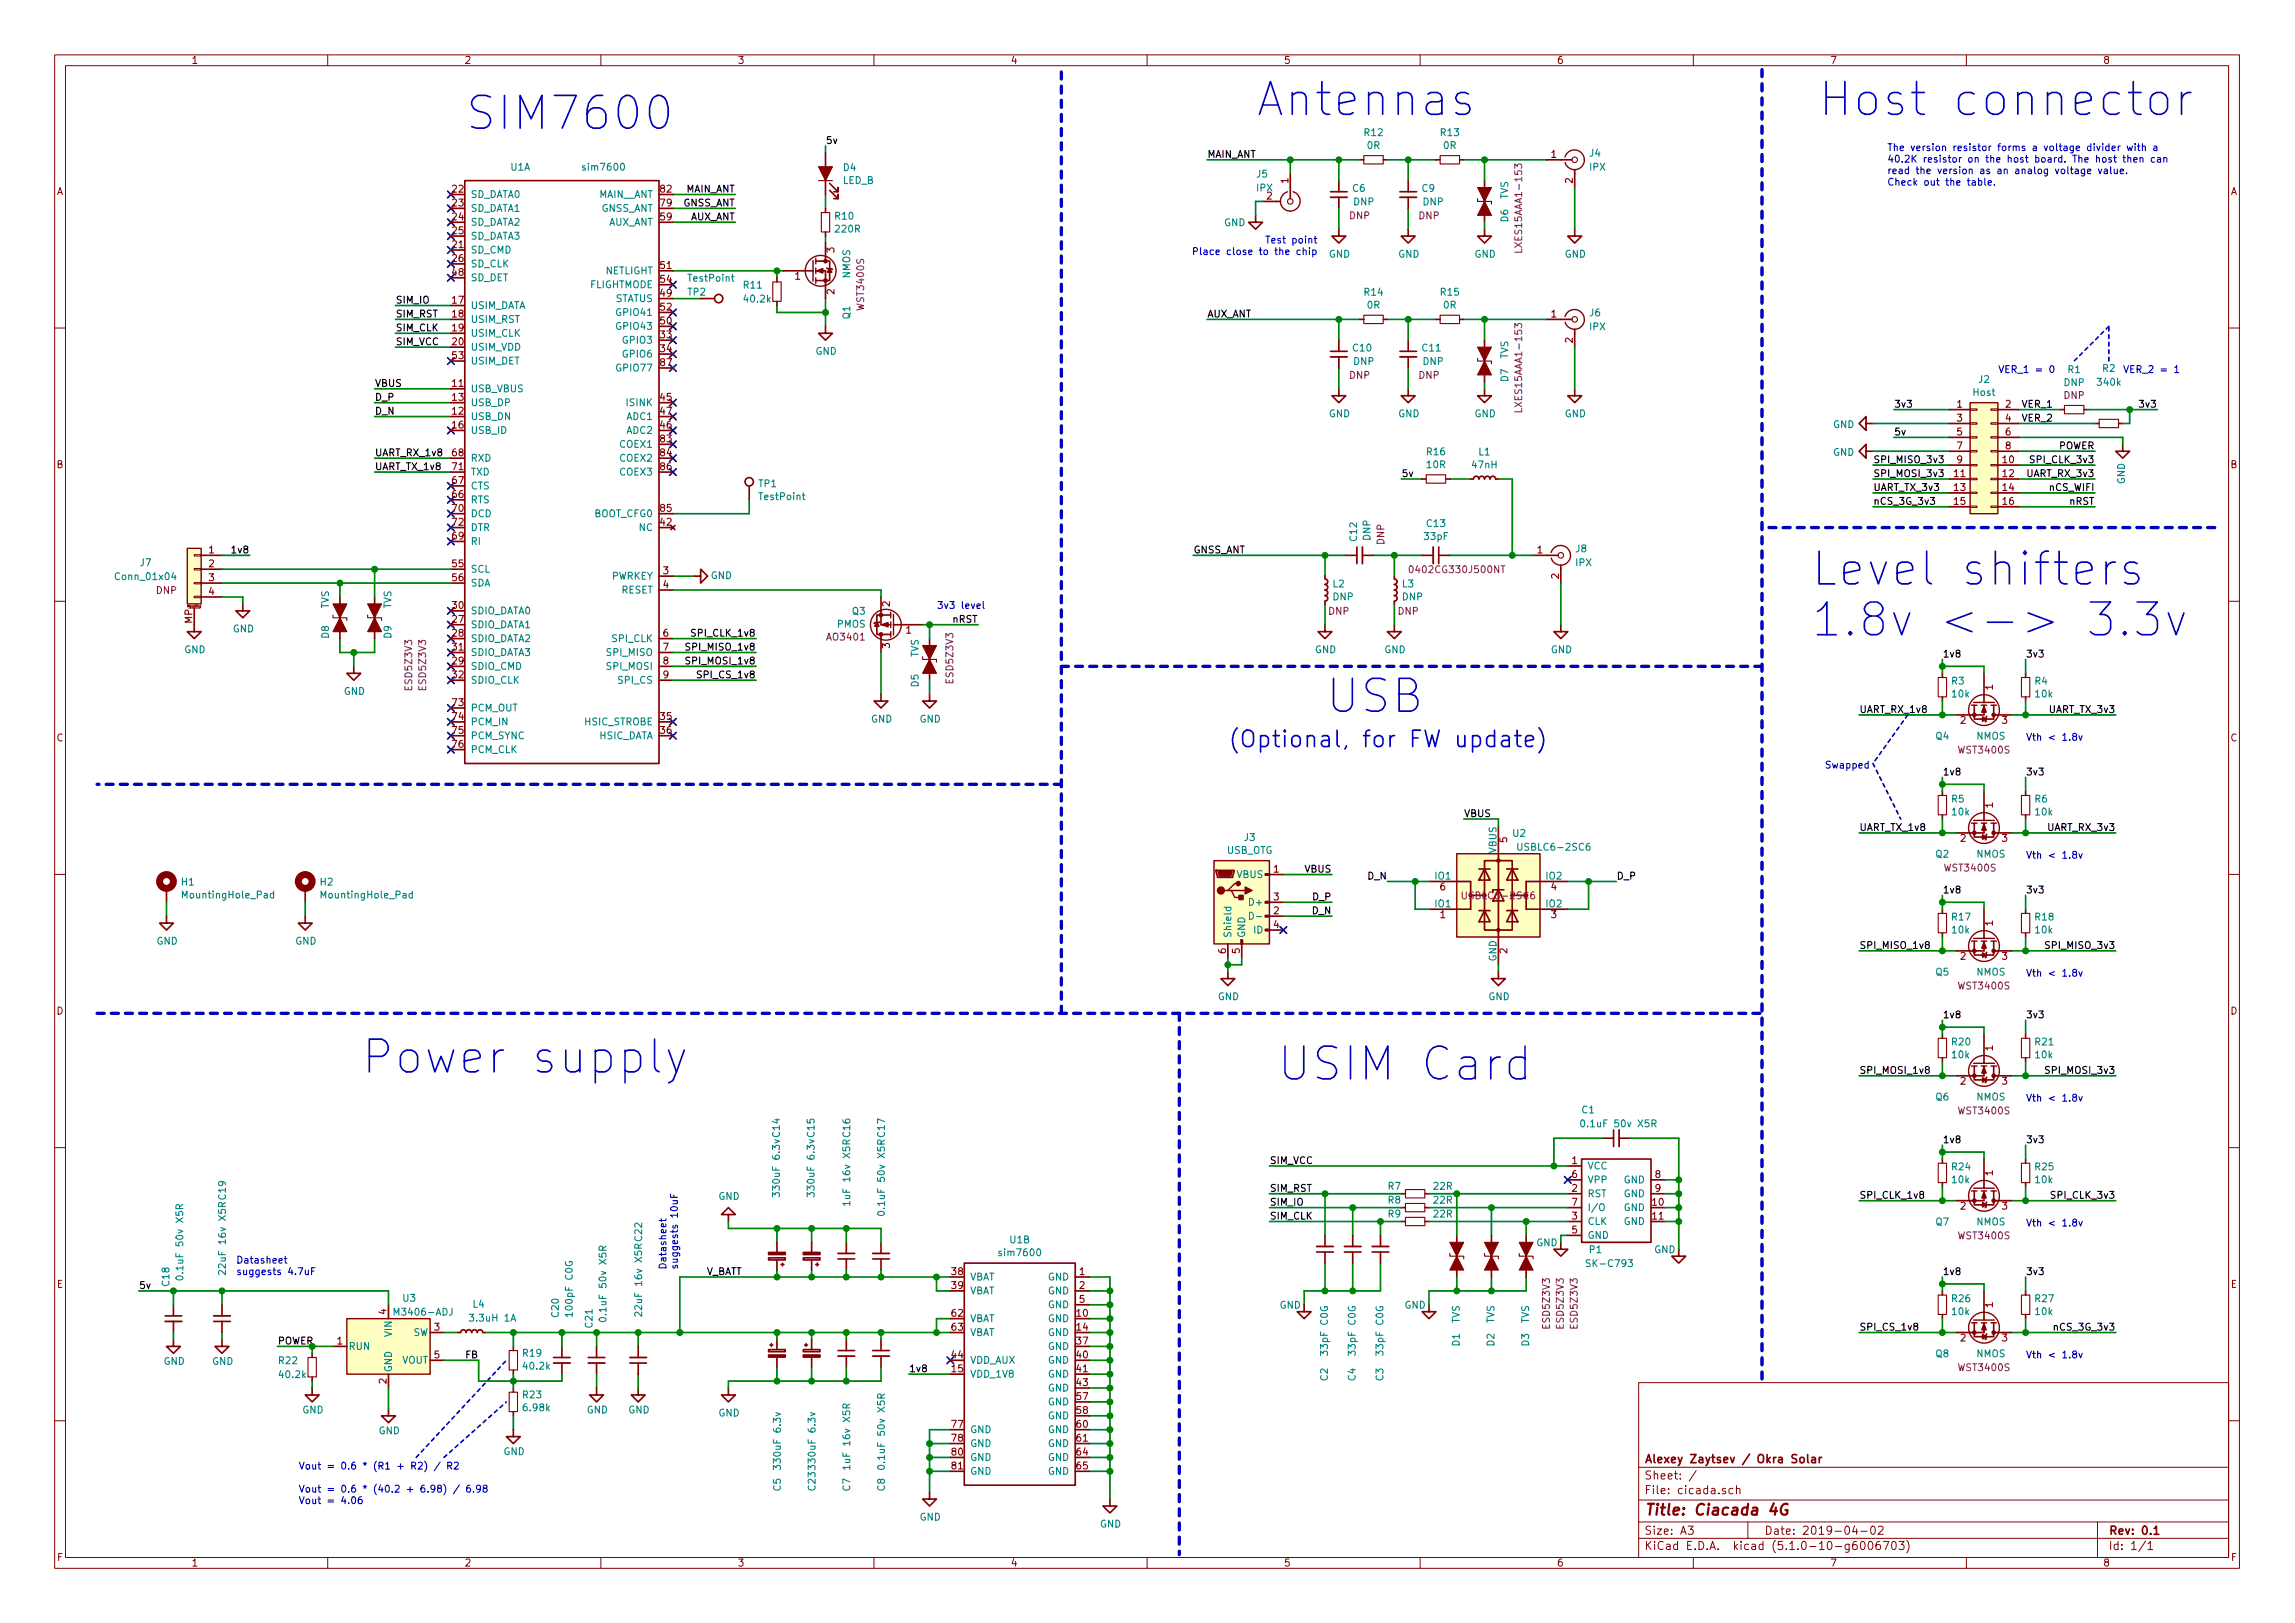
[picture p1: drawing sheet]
<svg xmlns="http://www.w3.org/2000/svg" width="420mm" height="297mm" viewBox="0 0 420 297" stroke-linecap="round" stroke-linejoin="round" font-family="sans-serif">
<defs><g id="words">
<g font-size="8.3" fill="#0000c2">
<text x="85.1" y="23.8">SIM7600</text>
<text x="229.9" y="21.2">Antennas</text>
<text x="332.7" y="21.2">Host connector</text>
<text x="331.5" y="107.2">Level shifters</text>
<text x="331.5" y="116.5">1.8v &lt;-&gt; 3.3v</text>
<text x="242.6" y="130.4">USB</text>
<text x="66" y="196.5">Power supply</text>
<text x="233.7" y="197.8">USIM Card</text>
</g>
<text font-size="4.2" fill="#0000c2" x="224.8" y="136.8">(Optional, for FW update)</text>
<text font-size="2.8" fill="#840000" x="301" y="277.3">Title: Ciacada 4G</text>
<g font-size="2.1" fill="#840000">
<text x="301" y="267.8">Alexey Zaytsev / Okra Solar</text>
<text x="301" y="273.5">File: cicada.sch</text>
<text x="301" y="270.8">Sheet: /</text>
<text x="301" y="280.9">Size: A3</text>
<text x="323" y="280.9">Date: 2019-04-02</text>
<text x="386" y="280.9">Rev: 0.1</text>
<text x="301" y="283.7">KiCad E.D.A. kicad (5.1.0-10-g6006703)</text>
<text x="386" y="283.7">Id: 1/1</text>
</g>
<g font-size="1.8" fill="#840000">
<text x="35" y="11.7">1</text>
<text x="85" y="11.7">2</text>
<text x="135" y="11.7">3</text>
<text x="185" y="11.7">4</text>
<text x="235" y="11.7">5</text>
<text x="285" y="11.7">6</text>
<text x="335" y="11.7">7</text>
<text x="385" y="11.7">8</text>
<text x="284" y="28.9">1</text>
<text x="10.4" y="35.7">A</text>
<text x="82.9" y="35.2">22</text>
<text x="121" y="35.2">82</text>
<text x="235.9" y="33.5" transform="rotate(-90 235.9 33.5)">1</text>
<text x="287.9" y="33.5" transform="rotate(-90 287.9 33.5)">2</text>
<text x="408.4" y="35.7">A</text>
<text x="82.9" y="37.8">23</text>
<text x="82.9" y="40.3">24</text>
<text x="121" y="40.3">59</text>
<text x="121" y="37.8">79</text>
<text x="231.9" y="36.5">2</text>
<text x="82.9" y="45.4">21</text>
<text x="82.9" y="42.9">25</text>
<text x="82.9" y="47.9">26</text>
<text x="152.8" y="46.2" transform="rotate(-90 152.8 46.2)">3</text>
<text x="82.9" y="50.5">48</text>
<text x="121" y="49.2">51</text>
<text x="121" y="51.8">54</text>
<text x="145.6" y="51.2">1</text>
<text x="152.8" y="53.9" transform="rotate(-90 152.8 53.9)">2</text>
<text x="82.9" y="55.6">17</text>
<text x="82.9" y="58.1">18</text>
<text x="121" y="54.3">49</text>
<text x="121" y="59.4">50</text>
<text x="121" y="56.8">52</text>
<text x="284" y="58.1">1</text>
<text x="82.9" y="60.6">19</text>
<text x="82.9" y="63.2">20</text>
<text x="82.9" y="65.7">53</text>
<text x="121" y="61.9">33</text>
<text x="121" y="64.5">34</text>
<text x="287.9" y="62.7" transform="rotate(-90 287.9 62.7)">2</text>
<text x="82.9" y="70.8">11</text>
<text x="121" y="67">87</text>
<text x="82.9" y="75.9">12</text>
<text x="82.9" y="73.3">13</text>
<text x="121" y="73.3">45</text>
<text x="121" y="75.9">47</text>
<text x="358.3" y="74.6">1</text>
<text x="358.3" y="77.2">3</text>
<text x="367.2" y="74.6">2</text>
<text x="367.2" y="77.2">4</text>
<text x="82.9" y="78.4">16</text>
<text x="82.9" y="83.5">68</text>
<text x="121" y="78.4">46</text>
<text x="121" y="81">83</text>
<text x="121" y="83.5">84</text>
<text x="358.3" y="79.7">5</text>
<text x="358.3" y="82.2">7</text>
<text x="367.2" y="79.7">6</text>
<text x="367.2" y="82.2">8</text>
<text x="10.4" y="85.7">B</text>
<text x="82.9" y="88.6">67</text>
<text x="82.9" y="86">71</text>
<text x="121" y="86">86</text>
<text x="357.8" y="87.3">11</text>
<text x="357.8" y="89.9">13</text>
<text x="358.3" y="84.8">9</text>
<text x="366.7" y="84.8">10</text>
<text x="366.7" y="87.3">12</text>
<text x="366.7" y="89.9">14</text>
<text x="408.4" y="85.7">B</text>
<text x="82.9" y="91.1">66</text>
<text x="82.9" y="93.7">70</text>
<text x="121" y="93.7">85</text>
<text x="357.8" y="92.4">15</text>
<text x="366.7" y="92.4">16</text>
<text x="38.3" y="101.3">1</text>
<text x="82.9" y="98.7">69</text>
<text x="82.9" y="96.2">72</text>
<text x="121" y="96.2">42</text>
<text x="281.5" y="101.3">1</text>
<text x="38.3" y="103.8">2</text>
<text x="38.3" y="106.4">3</text>
<text x="82.9" y="103.8">55</text>
<text x="82.9" y="106.4">56</text>
<text x="121.4" y="105.1">3</text>
<text x="121.4" y="107.6">4</text>
<text x="285.4" y="105.9" transform="rotate(-90 285.4 105.9)">2</text>
<text x="38.3" y="108.9">4</text>
<text x="82.9" y="114">27</text>
<text x="82.9" y="111.4">30</text>
<text x="162.9" y="111" transform="rotate(-90 162.9 111)">2</text>
<text x="35.2" y="114.1" transform="rotate(-90 35.2 114.1)">MP</text>
<text x="82.9" y="116.5">28</text>
<text x="82.9" y="119.1">31</text>
<text x="121.4" y="116.5">6</text>
<text x="121.4" y="119.1">7</text>
<text x="162.9" y="118.6" transform="rotate(-90 162.9 118.6)">3</text>
<text x="165.9" y="116">1</text>
<text x="82.9" y="121.6">29</text>
<text x="82.9" y="124.1">32</text>
<text x="121.4" y="121.6">8</text>
<text x="121.4" y="124.1">9</text>
<text x="82.9" y="129.2">73</text>
<text x="82.9" y="131.8">74</text>
<text x="121" y="131.8">35</text>
<text x="364.8" y="126.2" transform="rotate(-90 364.8 126.2)">1</text>
<text x="10.4" y="135.7">C</text>
<text x="82.9" y="134.3">75</text>
<text x="82.9" y="136.8">76</text>
<text x="121" y="134.3">36</text>
<text x="358.9" y="132.5">2</text>
<text x="366.5" y="132.5">3</text>
<text x="408.4" y="135.7">C</text>
<text x="364.8" y="147.8" transform="rotate(-90 364.8 147.8)">1</text>
<text x="275.9" y="154.2" transform="rotate(-90 275.9 154.2)">5</text>
<text x="358.9" y="154.1">2</text>
<text x="366.5" y="154.1">3</text>
<text x="233.2" y="159.7">1</text>
<text x="233.2" y="167.3">2</text>
<text x="233.2" y="164.8">3</text>
<text x="263.7" y="163">6</text>
<text x="284" y="163">4</text>
<text x="233.2" y="169.9">4</text>
<text x="263.7" y="168">1</text>
<text x="284" y="168">3</text>
<text x="364.8" y="169.4" transform="rotate(-90 364.8 169.4)">1</text>
<text x="224.4" y="174.5" transform="rotate(-90 224.4 174.5)">6</text>
<text x="227" y="174.5" transform="rotate(-90 227 174.5)">5</text>
<text x="275.9" y="174.5" transform="rotate(-90 275.9 174.5)">2</text>
<text x="358.9" y="175.7">2</text>
<text x="366.5" y="175.7">3</text>
<text x="10.4" y="185.7">D</text>
<text x="408.4" y="185.7">D</text>
<text x="364.8" y="192.3" transform="rotate(-90 364.8 192.3)">1</text>
<text x="358.9" y="198.5">2</text>
<text x="366.5" y="198.5">3</text>
<text x="287.8" y="213">1</text>
<text x="287.8" y="215.6">6</text>
<text x="303" y="215.6">8</text>
<text x="364.8" y="215.1" transform="rotate(-90 364.8 215.1)">1</text>
<text x="287.8" y="218.1">2</text>
<text x="287.8" y="220.7">7</text>
<text x="302.6" y="220.7">10</text>
<text x="303" y="218.1">9</text>
<text x="358.9" y="221.4">2</text>
<text x="366.5" y="221.4">3</text>
<text x="287.8" y="223.2">3</text>
<text x="287.8" y="225.7">5</text>
<text x="302.6" y="223.2">11</text>
<text x="174.3" y="233.4">38</text>
<text x="197.6" y="233.4">1</text>
<text x="10.4" y="235.7">E</text>
<text x="174.3" y="235.9">39</text>
<text x="197.6" y="235.9">2</text>
<text x="197.6" y="238.4">5</text>
<text x="364.8" y="239.3" transform="rotate(-90 364.8 239.3)">1</text>
<text x="408.4" y="235.7">E</text>
<text x="70.8" y="240.5" transform="rotate(-90 70.8 240.5)">4</text>
<text x="79.5" y="243.5">3</text>
<text x="174.3" y="241">62</text>
<text x="174.3" y="243.5">63</text>
<text x="197.2" y="241">10</text>
<text x="197.2" y="243.5">14</text>
<text x="358.9" y="245.5">2</text>
<text x="366.5" y="245.5">3</text>
<text x="61.7" y="246.1">1</text>
<text x="79.5" y="248.6">5</text>
<text x="174.3" y="251.1">15</text>
<text x="174.3" y="248.6">44</text>
<text x="197.2" y="246.1">37</text>
<text x="197.2" y="248.6">40</text>
<text x="197.2" y="251.1">41</text>
<text x="70.8" y="253.2" transform="rotate(-90 70.8 253.2)">2</text>
<text x="197.2" y="253.7">43</text>
<text x="197.2" y="256.2">57</text>
<text x="174.3" y="261.3">77</text>
<text x="174.3" y="263.8">78</text>
<text x="197.2" y="258.8">58</text>
<text x="197.2" y="261.3">60</text>
<text x="197.2" y="263.8">61</text>
<text x="174.3" y="266.4">80</text>
<text x="174.3" y="268.9">81</text>
<text x="197.2" y="266.4">64</text>
<text x="197.2" y="268.9">65</text>
<text x="10.5" y="285.7">F</text>
<text x="35" y="286.7">1</text>
<text x="85" y="286.7">2</text>
<text x="135" y="286.7">3</text>
<text x="185" y="286.7">4</text>
<text x="235" y="286.7">5</text>
<text x="285" y="286.7">6</text>
<text x="335" y="286.7">7</text>
<text x="385" y="286.7">8</text>
<text x="408.5" y="285.7">F</text>
</g>
<g font-size="1.8">
<text x="151.1" y="26.4">5v</text>
<text x="221" y="28.9">MAIN_ANT</text>
<text x="125.5" y="35.2">MAIN_ANT</text>
<text x="125" y="37.8">GNSS_ANT</text>
<text x="126.3" y="40.3">AUX_ANT</text>
<text x="72.4" y="58.1">SIM_RST</text>
<text x="72.4" y="55.6">SIM_IO</text>
<text x="221" y="58.1">AUX_ANT</text>
<text x="72.4" y="63.2">SIM_VCC</text>
<text x="72.4" y="60.6">SIM_CLK</text>
<text x="68.6" y="70.8">VBUS</text>
<text x="68.6" y="73.3">D_P</text>
<text x="68.6" y="75.9">D_N</text>
<text x="346.7" y="74.6">3v3</text>
<text x="370.3" y="74.6">VER_1</text>
<text x="370.3" y="77.2">VER_2</text>
<text x="392" y="74.6">3v3</text>
<text x="68.6" y="83.5">UART_RX_1v8</text>
<text x="346.7" y="79.7">5v</text>
<text x="376.9" y="82.2">POWER</text>
<text x="68.6" y="86">UART_TX_1v8</text>
<text x="256.5" y="87.3">5v</text>
<text x="342.9" y="84.8">SPI_MISO_3v3</text>
<text x="342.9" y="87.3">SPI_MOSI_3v3</text>
<text x="342.9" y="89.9">UART_TX_3v3</text>
<text x="371.2" y="87.3">UART_RX_3v3</text>
<text x="372.1" y="84.8">SPI_CLK_3v3</text>
<text x="375.3" y="89.9">nCS_WIFI</text>
<text x="342.9" y="92.4">nCS_3G_3v3</text>
<text x="378.9" y="92.4">nRST</text>
<text x="42.8" y="101.3">1v8</text>
<text x="218.4" y="101.3">GNSS_ANT</text>
<text x="174.4" y="114">nRST</text>
<text x="126.1" y="119.1">SPI_MISO_1v8</text>
<text x="127" y="116.5">SPI_CLK_1v8</text>
<text x="126.1" y="121.6">SPI_MOSI_1v8</text>
<text x="128.2" y="124.1">SPI_CS_1v8</text>
<text x="355.6" y="120.3">1v8</text>
<text x="370.8" y="120.3">3v3</text>
<text x="340.4" y="130.5">UART_RX_1v8</text>
<text x="375.3" y="130.5">UART_TX_3v3</text>
<text x="355.6" y="141.9">1v8</text>
<text x="370.8" y="141.9">3v3</text>
<text x="268" y="149.5">VBUS</text>
<text x="340.4" y="152.1">UART_TX_1v8</text>
<text x="375.1" y="152.1">UART_RX_3v3</text>
<text x="238.9" y="159.7">VBUS</text>
<text x="250.5" y="161">D_N</text>
<text x="295.9" y="161">D_P</text>
<text x="240.3" y="167.3">D_N</text>
<text x="240.4" y="164.8">D_P</text>
<text x="355.6" y="163.5">1v8</text>
<text x="370.8" y="163.5">3v3</text>
<text x="340.4" y="173.7">SPI_MISO_1v8</text>
<text x="375.1" y="173.7">SPI_MISO_3v3</text>
<text x="355.6" y="186.4">1v8</text>
<text x="370.8" y="186.4">3v3</text>
<text x="340.4" y="196.5">SPI_MOSI_1v8</text>
<text x="375.1" y="196.5">SPI_MOSI_3v3</text>
<text x="355.6" y="209.2">1v8</text>
<text x="370.8" y="209.2">3v3</text>
<text x="232.4" y="213">SIM_VCC</text>
<text x="232.4" y="218.1">SIM_RST</text>
<text x="232.4" y="220.7">SIM_IO</text>
<text x="340.4" y="219.4">SPI_CLK_1v8</text>
<text x="375.9" y="219.4">SPI_CLK_3v3</text>
<text x="232.4" y="223.2">SIM_CLK</text>
<text x="129" y="233.4">V_BATT</text>
<text x="355.6" y="233.4">1v8</text>
<text x="370.8" y="233.4">3v3</text>
<text x="25.4" y="235.9">5v</text>
<text x="340.4" y="243.5">SPI_CS_1v8</text>
<text x="376.5" y="243.5">nCS_3G_3v3</text>
<text x="50.8" y="246.1">POWER</text>
<text x="85.3" y="248.6">FB</text>
<text x="166.4" y="251.1">1v8</text>
</g>
<g font-size="1.8" fill="#008484">
<text x="249.8" y="24.9">R12</text>
<text x="250.3" y="27.3">0R</text>
<text x="263.8" y="24.9">R13</text>
<text x="264.3" y="27.3">0R</text>
<text x="291.1" y="28.7">J4</text>
<text x="93.5" y="31.2">U1A</text>
<text x="107" y="31.2">sim7600</text>
<text x="154.3" y="33.7">LED_B</text>
<text x="154.4" y="31.3">D4</text>
<text x="230.1" y="35">IPX</text>
<text x="230.1" y="32.5">J5</text>
<text x="247.7" y="35.1">C6</text>
<text x="260.4" y="35.1">C9</text>
<text x="291" y="31.2">IPX</text>
<text x="86.1" y="36.2">SD_DATA0</text>
<text x="86.1" y="38.8">SD_DATA1</text>
<text x="86.1" y="41.3">SD_DATA2</text>
<text x="109.5" y="36.2">MAIN__ANT</text>
<text x="110" y="38.8">GNSS_ANT</text>
<text x="111.3" y="41.3">AUX_ANT</text>
<text x="152.9" y="40.2">R10</text>
<text x="224.1" y="41.4">GND</text>
<text x="247.8" y="37.6">DNP</text>
<text x="260.5" y="37.6">DNP</text>
<text x="276.1" y="40.6" transform="rotate(-90 276.1 40.6)">D6</text>
<text x="276.1" y="36.5" transform="rotate(-90 276.1 36.5)">TVS</text>
<text x="86.1" y="46.4">SD_CMD</text>
<text x="86.1" y="43.9">SD_DATA3</text>
<text x="153.1" y="42.6">220R</text>
<text x="243.3" y="47.2">GND</text>
<text x="256" y="47.2">GND</text>
<text x="270" y="47.2">GND</text>
<text x="286.5" y="47.2">GND</text>
<text x="86.1" y="48.9">SD_CLK</text>
<text x="86.1" y="51.5">SD_DET</text>
<text x="107.9" y="52.7">FLIGHTMODE</text>
<text x="110.8" y="50.2">NETLIGHT</text>
<text x="126.2" y="51.5">TestPoint</text>
<text x="136.2" y="52.8">R11</text>
<text x="155.7" y="50.9" transform="rotate(-90 155.7 50.9)">NMOS</text>
<text x="86.1" y="56.6">USIM_DATA</text>
<text x="86.1" y="59.1">USIM_RST</text>
<text x="112.5" y="55.3">STATUS</text>
<text x="113.2" y="57.8">GPIO41</text>
<text x="125.9" y="54.1">TP2</text>
<text x="136.4" y="55.4">40.2k</text>
<text x="155.7" y="58.4" transform="rotate(-90 155.7 58.4)">Q1</text>
<text x="249.8" y="54.1">R14</text>
<text x="250.3" y="56.5">0R</text>
<text x="263.8" y="54.1">R15</text>
<text x="264.3" y="56.5">0R</text>
<text x="291.1" y="57.9">J6</text>
<text x="86.1" y="61.6">USIM_CLK</text>
<text x="86.1" y="64.2">USIM_VDD</text>
<text x="113.2" y="60.4">GPIO43</text>
<text x="114.2" y="62.9">GPIO3</text>
<text x="114.2" y="65.4">GPIO6</text>
<text x="149.3" y="64.9">GND</text>
<text x="247.8" y="64.3">C10</text>
<text x="260.5" y="64.3">C11</text>
<text x="276.1" y="65.7" transform="rotate(-90 276.1 65.7)">TVS</text>
<text x="291" y="60.4">IPX</text>
<text x="86.1" y="71.8">USB_VBUS</text>
<text x="86.1" y="66.7">USIM_DET</text>
<text x="113.2" y="68">GPIO77</text>
<text x="247.8" y="66.8">DNP</text>
<text x="260.5" y="66.8">DNP</text>
<text x="276.1" y="69.8" transform="rotate(-90 276.1 69.8)">D7</text>
<text x="362.3" y="70.1">J2</text>
<text x="377.9" y="70.6">DNP</text>
<text x="378.6" y="68.3">R1</text>
<text x="384.1" y="70.6">340k</text>
<text x="385" y="68.1">R2</text>
<text x="86.1" y="76.9">USB_DN</text>
<text x="86.1" y="74.3">USB_DP</text>
<text x="114.8" y="76.9">ADC1</text>
<text x="114.9" y="74.3">ISINK</text>
<text x="243.3" y="76.4">GND</text>
<text x="256" y="76.4">GND</text>
<text x="270" y="76.4">GND</text>
<text x="286.5" y="76.4">GND</text>
<text x="361.3" y="72.5">Host</text>
<text x="86.1" y="79.4">USB_ID</text>
<text x="113.6" y="82">COEX1</text>
<text x="114.8" y="79.4">ADC2</text>
<text x="261.3" y="83.3">R16</text>
<text x="270.8" y="83.3">L1</text>
<text x="335.6" y="78.3">GND</text>
<text x="335.6" y="83.4">GND</text>
<text x="86.1" y="89.6">CTS</text>
<text x="86.1" y="84.5">RXD</text>
<text x="86.1" y="87">TXD</text>
<text x="113.6" y="84.5">COEX2</text>
<text x="113.6" y="87">COEX3</text>
<text x="138.9" y="89.2">TP1</text>
<text x="261.3" y="85.7">10R</text>
<text x="269.6" y="85.7">47nH</text>
<text x="389" y="88.6" transform="rotate(-90 389 88.6)">GND</text>
<text x="86.1" y="92.1">RTS</text>
<text x="86.1" y="94.7">DCD</text>
<text x="108.8" y="94.7">BOOT_CFG0</text>
<text x="139.1" y="91.5">TestPoint</text>
<text x="86.1" y="99.7">RI</text>
<text x="86.1" y="97.2">DTR</text>
<text x="117.1" y="97.2">NC</text>
<text x="248.4" y="99" transform="rotate(-90 248.4 99)">C12</text>
<text x="250.9" y="98.9" transform="rotate(-90 250.9 98.9)">DNP</text>
<text x="260.8" y="98.8">33pF</text>
<text x="261.3" y="96.5">C13</text>
<text x="288.5" y="101.1">J8</text>
<text x="21.4" y="106.2">Conn_01x04</text>
<text x="25.7" y="103.6">J7</text>
<text x="86.1" y="104.8">SCL</text>
<text x="86.1" y="107.4">SDA</text>
<text x="111.9" y="106.1">PWRKEY</text>
<text x="130.1" y="106">GND</text>
<text x="244.1" y="107.5">L2</text>
<text x="256.8" y="107.5">L3</text>
<text x="288.5" y="103.6">IPX</text>
<text x="60.2" y="111.4" transform="rotate(-90 60.2 111.4)">TVS</text>
<text x="71.7" y="111.4" transform="rotate(-90 71.7 111.4)">TVS</text>
<text x="86.1" y="112.4">SDIO_DATA0</text>
<text x="113.7" y="108.6">RESET</text>
<text x="156.1" y="112.5">Q3</text>
<text x="244" y="109.9">DNP</text>
<text x="256.7" y="109.9">DNP</text>
<text x="33.7" y="119.5">GND</text>
<text x="42.6" y="115.7">GND</text>
<text x="60.2" y="116.8" transform="rotate(-90 60.2 116.8)">D8</text>
<text x="71.7" y="116.8" transform="rotate(-90 71.7 116.8)">D9</text>
<text x="86.1" y="115">SDIO_DATA1</text>
<text x="86.1" y="117.5">SDIO_DATA2</text>
<text x="112.2" y="117.5">SPI_CLK</text>
<text x="153.3" y="114.9">PMOS</text>
<text x="240.7" y="119.5">GND</text>
<text x="253.4" y="119.5">GND</text>
<text x="283.9" y="119.5">GND</text>
<text x="86.1" y="122.6">SDIO_CMD</text>
<text x="86.1" y="120.1">SDIO_DATA3</text>
<text x="86.1" y="125.1">SDIO_CLK</text>
<text x="111.3" y="120.1">SPI_MISO</text>
<text x="111.3" y="122.6">SPI_MOSI</text>
<text x="113.3" y="125.1">SPI_CS</text>
<text x="168.2" y="125.7" transform="rotate(-90 168.2 125.7)">D5</text>
<text x="168.2" y="120.3" transform="rotate(-90 168.2 120.3)">TVS</text>
<text x="357.3" y="125.3">R3</text>
<text x="372.6" y="125.3">R4</text>
<text x="62.9" y="127.2">GND</text>
<text x="86.1" y="130.2">PCM_OUT</text>
<text x="357.5" y="127.6">10k</text>
<text x="372.7" y="127.6">10k</text>
<text x="86.1" y="132.8">PCM_IN</text>
<text x="86.1" y="135.3">PCM_SYNC</text>
<text x="86.1" y="137.8">PCM_CLK</text>
<text x="107.1" y="132.8">HSIC_STROBE</text>
<text x="109.5" y="135.3">HSIC_DATA</text>
<text x="159.5" y="132.2">GND</text>
<text x="168.4" y="132.2">GND</text>
<text x="354.4" y="135.4">Q4</text>
<text x="361.8" y="135.4">NMOS</text>
<text x="357.3" y="146.9">R5</text>
<text x="357.5" y="149.2">10k</text>
<text x="372.6" y="146.9">R6</text>
<text x="372.7" y="149.2">10k</text>
<text x="227.8" y="153.9">J3</text>
<text x="277" y="153.1">U2</text>
<text x="278.4" y="155.7">USBLC6-2SC6</text>
<text x="224.5" y="156.3">USB_OTG</text>
<text x="226.5" y="160.7">VBUS</text>
<text x="262.7" y="161">IO1</text>
<text x="274" y="156.1" transform="rotate(-90 274 156.1)">VBUS</text>
<text x="283.1" y="161">IO2</text>
<text x="354.4" y="157">Q2</text>
<text x="361.8" y="157">NMOS</text>
<text x="33.3" y="162.1">H1</text>
<text x="33.8" y="164.4">MountingHole_Pad</text>
<text x="58.7" y="162.1">H2</text>
<text x="59.2" y="164.4">MountingHole_Pad</text>
<text x="229.1" y="165.8">D+</text>
<text x="262.7" y="166.1">IO1</text>
<text x="283.1" y="166.1">IO2</text>
<text x="28.7" y="172.9">GND</text>
<text x="54.1" y="172.9">GND</text>
<text x="225.4" y="171.7" transform="rotate(-90 225.4 171.7)">Shield</text>
<text x="228" y="171.7" transform="rotate(-90 228 171.7)">GND</text>
<text x="229.6" y="170.9">ID</text>
<text x="357.4" y="168.5">R17</text>
<text x="357.5" y="170.8">10k</text>
<text x="372.6" y="168.5">R18</text>
<text x="372.7" y="170.8">10k</text>
<text x="274" y="176" transform="rotate(-90 274 176)">GND</text>
<text x="354.4" y="178.5">Q5</text>
<text x="361.8" y="178.5">NMOS</text>
<text x="223" y="183">GND</text>
<text x="272.5" y="183">GND</text>
<text x="357.4" y="191.3">R20</text>
<text x="372.6" y="191.3">R21</text>
<text x="357.5" y="193.7">10k</text>
<text x="372.7" y="193.7">10k</text>
<text x="289.6" y="203.8">C1</text>
<text x="354.4" y="201.4">Q6</text>
<text x="361.8" y="201.4">NMOS</text>
<text x="142.8" y="208.1" transform="rotate(-90 142.8 208.1)">C14</text>
<text x="149.1" y="208.1" transform="rotate(-90 149.1 208.1)">C15</text>
<text x="155.7" y="208.1" transform="rotate(-90 155.7 208.1)">C16</text>
<text x="162" y="208.1" transform="rotate(-90 162 208.1)">C17</text>
<text x="290.3" y="206.3">0.1uF 50v X5R</text>
<text x="290.6" y="214">VCC</text>
<text x="357.4" y="214.2">R24</text>
<text x="372.6" y="214.2">R25</text>
<text x="41.4" y="219.5" transform="rotate(-90 41.4 219.5)">C19</text>
<text x="131.5" y="219.6">GND</text>
<text x="142.8" y="218.3" transform="rotate(-90 142.8 218.3)">330uF 6.3v</text>
<text x="149.1" y="218.3" transform="rotate(-90 149.1 218.3)">330uF 6.3v</text>
<text x="155.7" y="219.9" transform="rotate(-90 155.7 219.9)">1uF 16v X5R</text>
<text x="162" y="221.6" transform="rotate(-90 162 221.6)">0.1uF 50v X5R</text>
<text x="254.2" y="217.7">R7</text>
<text x="254.2" y="220.3">R8</text>
<text x="262.5" y="217.7">22R</text>
<text x="262.5" y="220.3">22R</text>
<text x="290.6" y="219.1">RST</text>
<text x="290.6" y="216.6">VPP</text>
<text x="290.6" y="221.7">I/O</text>
<text x="297.3" y="221.7">GND</text>
<text x="297.3" y="216.6">GND</text>
<text x="297.3" y="219.1">GND</text>
<text x="357.5" y="216.5">10k</text>
<text x="372.7" y="216.5">10k</text>
<text x="117.6" y="227.1" transform="rotate(-90 117.6 227.1)">C22</text>
<text x="184.9" y="227.5">U1B</text>
<text x="254.2" y="222.8">R9</text>
<text x="262.5" y="222.8">22R</text>
<text x="290.6" y="224.2">CLK</text>
<text x="290.6" y="226.7">GND</text>
<text x="297.3" y="224.2">GND</text>
<text x="354.4" y="224.3">Q7</text>
<text x="361.8" y="224.3">NMOS</text>
<text x="33.6" y="233.4" transform="rotate(-90 33.6 233.4)">0.1uF 50v X5R</text>
<text x="41.4" y="232.4" transform="rotate(-90 41.4 232.4)">22uF 16v X5R</text>
<text x="183.2" y="229.9">sim7600</text>
<text x="281.3" y="228.1">GND</text>
<text x="291" y="231.9">SK-C793</text>
<text x="291" y="229.3">P1</text>
<text x="302.8" y="229.3">GND</text>
<text x="31" y="235.3" transform="rotate(-90 31 235.3)">C18</text>
<text x="73.8" y="238.2">U3</text>
<text x="86.6" y="239.3">L4</text>
<text x="177.5" y="234.4">VBAT</text>
<text x="177.5" y="236.9">VBAT</text>
<text x="191.9" y="234.4">GND</text>
<text x="191.9" y="236.9">GND</text>
<text x="191.9" y="239.4">GND</text>
<text x="234.3" y="239.5">GND</text>
<text x="257.1" y="239.5">GND</text>
<text x="357.4" y="238.3">R26</text>
<text x="372.6" y="238.3">R27</text>
<text x="71.8" y="244.5" transform="rotate(-90 71.8 244.5)">VIN</text>
<text x="72.7" y="240.8">M3406-ADJ</text>
<text x="75.6" y="244.5">SW</text>
<text x="86.4" y="241.9">3.3uH 1A</text>
<text x="102.3" y="241" transform="rotate(-90 102.3 241)">C20</text>
<text x="104.9" y="240.5" transform="rotate(-90 104.9 240.5)">100pF C0G</text>
<text x="108.5" y="242.9" transform="rotate(-90 108.5 242.9)">C21</text>
<text x="111" y="241" transform="rotate(-90 111 241)">0.1uF 50v X5R</text>
<text x="117.6" y="240" transform="rotate(-90 117.6 240)">22uF 16v X5R</text>
<text x="177.5" y="242">VBAT</text>
<text x="177.5" y="244.5">VBAT</text>
<text x="191.9" y="242">GND</text>
<text x="191.9" y="244.5">GND</text>
<text x="267.2" y="242.2" transform="rotate(-90 267.2 242.2)">TVS</text>
<text x="273.6" y="242.2" transform="rotate(-90 273.6 242.2)">TVS</text>
<text x="279.9" y="242.2" transform="rotate(-90 279.9 242.2)">TVS</text>
<text x="357.5" y="240.7">10k</text>
<text x="372.7" y="240.7">10k</text>
<text x="29.9" y="249.8">GND</text>
<text x="38.8" y="249.8">GND</text>
<text x="51.1" y="249.7">R22</text>
<text x="63.8" y="247.1">RUN</text>
<text x="71.8" y="251.2" transform="rotate(-90 71.8 251.2)">GND</text>
<text x="73.6" y="249.6">VOUT</text>
<text x="95.8" y="248.3">R19</text>
<text x="96" y="250.7">40.2k</text>
<text x="177.5" y="249.6">VDD_AUX</text>
<text x="191.9" y="247.1">GND</text>
<text x="191.9" y="249.6">GND</text>
<text x="243.1" y="247.7" transform="rotate(-90 243.1 247.7)">33pF C0G</text>
<text x="248.2" y="247.7" transform="rotate(-90 248.2 247.7)">33pF C0G</text>
<text x="253.3" y="247.7" transform="rotate(-90 253.3 247.7)">33pF C0G</text>
<text x="267.2" y="246.3" transform="rotate(-90 267.2 246.3)">D1</text>
<text x="273.6" y="246.3" transform="rotate(-90 273.6 246.3)">D2</text>
<text x="279.9" y="246.3" transform="rotate(-90 279.9 246.3)">D3</text>
<text x="354.4" y="248.4">Q8</text>
<text x="361.8" y="248.4">NMOS</text>
<text x="51.3" y="252.2">40.2k</text>
<text x="95.8" y="255.9">R23</text>
<text x="177.5" y="252.1">VDD_1V8</text>
<text x="191.9" y="252.1">GND</text>
<text x="191.9" y="254.7">GND</text>
<text x="191.9" y="257.2">GND</text>
<text x="243.1" y="252.7" transform="rotate(-90 243.1 252.7)">C2</text>
<text x="248.2" y="252.7" transform="rotate(-90 248.2 252.7)">C4</text>
<text x="253.3" y="252.7" transform="rotate(-90 253.3 252.7)">C3</text>
<text x="55.3" y="258.7">GND</text>
<text x="69.3" y="262.5">GND</text>
<text x="96" y="258.3">6.98k</text>
<text x="107.4" y="258.7">GND</text>
<text x="115" y="258.7">GND</text>
<text x="131.5" y="259.2">GND</text>
<text x="177.5" y="262.3">GND</text>
<text x="191.9" y="259.8">GND</text>
<text x="191.9" y="262.3">GND</text>
<text x="92.2" y="266.3">GND</text>
<text x="143" y="268.3" transform="rotate(-90 143 268.3)">330uF 6.3v</text>
<text x="149.3" y="268.3" transform="rotate(-90 149.3 268.3)">330uF 6.3v</text>
<text x="155.7" y="268.2" transform="rotate(-90 155.7 268.2)">1uF 16v X5R</text>
<text x="162" y="268" transform="rotate(-90 162 268)">0.1uF 50v X5R</text>
<text x="177.5" y="264.8">GND</text>
<text x="177.5" y="267.4">GND</text>
<text x="177.5" y="269.9">GND</text>
<text x="191.9" y="264.8">GND</text>
<text x="191.9" y="267.4">GND</text>
<text x="191.9" y="269.9">GND</text>
<text x="143" y="272.9" transform="rotate(-90 143 272.9)">C5</text>
<text x="149.3" y="272.8" transform="rotate(-90 149.3 272.8)">C23</text>
<text x="155.7" y="272.9" transform="rotate(-90 155.7 272.9)">C7</text>
<text x="162" y="272.9" transform="rotate(-90 162 272.9)">C8</text>
<text x="168.4" y="278.3">GND</text>
<text x="201.4" y="279.6">GND</text>
</g>
<g font-size="1.8" fill="#0000c2">
<text x="345.4" y="27.6">The version resistor forms a voltage divider with a</text>
<text x="345.4" y="29.8">40.2K resistor on the host board. The host then can</text>
<text x="345.4" y="31.9">read the version as an analog voltage value.</text>
<text x="345.4" y="34">Check out the table.</text>
<text x="222.2" y="46.7">Place close to the chip</text>
<text x="232.8" y="44.6">Test point</text>
<text x="365.8" y="68.3">VER_1 = 0</text>
<text x="388.6" y="68.3">VER_2 = 1</text>
<text x="171.4" y="111.4">3v3 level</text>
<text x="370.8" y="135.6">Vth &lt; 1.8v</text>
<text x="334" y="140.7">Swapped</text>
<text x="370.8" y="157.2">Vth &lt; 1.8v</text>
<text x="370.8" y="178.8">Vth &lt; 1.8v</text>
<text x="370.8" y="201.6">Vth &lt; 1.8v</text>
<text x="370.8" y="224.5">Vth &lt; 1.8v</text>
<text x="43.2" y="231.3">Datasheet</text>
<text x="43.2" y="233.4">suggests 4.7uF</text>
<text x="122" y="232.4" transform="rotate(-90 122 232.4)">Datasheet</text>
<text x="124.1" y="232.4" transform="rotate(-90 124.1 232.4)">suggests 10uF</text>
<text x="370.8" y="248.6">Vth &lt; 1.8v</text>
<text x="54.6" y="268.9">Vout = 0.6 * (R1 + R2) / R2</text>
<text x="54.6" y="273.2">Vout = 0.6 * (40.2 + 6.98) / 6.98</text>
<text x="54.6" y="275.3">Vout = 4.06</text>
</g>
<g font-size="1.8" fill="#840084">
<text x="247.1" y="40.1">DNP</text>
<text x="259.8" y="40.1">DNP</text>
<text x="278.7" y="45.6" transform="rotate(-90 278.7 45.6)">LXES15AAA1-153</text>
<text x="158.2" y="56.6" transform="rotate(-90 158.2 56.6)">WST3400S</text>
<text x="247.1" y="69.3">DNP</text>
<text x="259.8" y="69.3">DNP</text>
<text x="278.7" y="74.8" transform="rotate(-90 278.7 74.8)">LXES15AAA1-153</text>
<text x="377.9" y="73">DNP</text>
<text x="253.4" y="99.7" transform="rotate(-90 253.4 99.7)">DNP</text>
<text x="258.8" y="104.9">0402CG330J500NT</text>
<text x="28.6" y="108.7">DNP</text>
<text x="243.3" y="112.5">DNP</text>
<text x="256" y="112.5">DNP</text>
<text x="151.6" y="117.2">AO3401</text>
<text x="174.5" y="124.9" transform="rotate(-90 174.5 124.9)">ESD5Z3V3</text>
<text x="75.5" y="126.2" transform="rotate(-90 75.5 126.2)">ESD5Z3V3</text>
<text x="78" y="126.2" transform="rotate(-90 78 126.2)">ESD5Z3V3</text>
<text x="358.7" y="137.9">WST3400S</text>
<text x="356.2" y="159.5">WST3400S</text>
<text x="268.3" y="164.6">USBLC6-2SC6</text>
<text x="358.7" y="181.1">WST3400S</text>
<text x="358.7" y="203.9">WST3400S</text>
<text x="358.7" y="226.8">WST3400S</text>
<text x="283.7" y="243" transform="rotate(-90 283.7 243)">ESD5Z3V3</text>
<text x="286.3" y="243" transform="rotate(-90 286.3 243)">ESD5Z3V3</text>
<text x="288.8" y="243" transform="rotate(-90 288.8 243)">ESD5Z3V3</text>
<text x="358.7" y="250.9">WST3400S</text>
</g>
<text font-size=".5" fill="#840000" x="34.4" y="111.1">Mounting</text>
</g></defs>
<g fill="none" stroke="#840000" stroke-width=".18">
<path d="M10 10h400v277h-400zM12 12h396v273.1h-396zM60 10v2M110 10v2M160 10v2M210 10v2M260 10v2M310 10v2M360 10v2M10 60h2M360.7 79.9h1.2v.3h-1.2zM360.7 77.4h1.2v.2h-1.2z"/>
<path d="M360.7 74.8h1.2v.3h-1.2zM364.5 79.9h1.3v.3h-1.3zM364.5 77.4h1.3v.2h-1.3zM364.5 74.8h1.3v.3h-1.3zM408 60h2M360.7 92.6h1.2v.3h-1.2zM360.7 90.1h1.2v.2h-1.2zM360.7 87.5h1.2v.3h-1.2zM360.7 85h1.2v.3h-1.2zM360.7 82.5h1.2v.2h-1.2zM364.5 92.6h1.3v.3h-1.3zM364.5 90.1h1.3v.2h-1.3z"/>
<path d="M364.5 87.5h1.3v.3h-1.3zM364.5 85h1.3v.3h-1.3zM364.5 82.5h1.3v.2h-1.3zM10 110h2M34.5 111.3h2.1M35.6 109.1h1.2v.3h-1.2zM35.6 106.6h1.2v.2h-1.2zM35.6 104h1.2v.3h-1.2zM35.6 101.5h1.2v.3h-1.2zM36.7 110.9v.3h-.1M36.7 110.9h-.1l.1 .2M408 110h2"/>
<path d="M10 160h2M408 160h2M10 210h2M408 210h2M300 253h108v32.1h-108zM10 260h2M300 278.5h108M300 274.5h108M300 268.5h108M309 279.3h1l-.5 .6 .4 .1v.7l-.2 .1-.7-.1M310.5 269.1l-1.2 2M315.9 272.5a.37 .37 0 0 0-.6 .1l.1 .2 .5 .2 .1 .1-.3 .3-.4-.1"/>
<path d="M317.2 272.5l-.4-.1-.3 .3 .1 .6 .2 .1 .4-.1M317.9 272.5h.1a.37 .37 0 0 1 .5 .1v.8M317.9 271.9v1.5M320 278.5v3M339.5 279.2l-.3 1.1h.9M339.9 279.8v1M342.6 279.5l.4-.2a.94 .94 0 0 1 0 1.5 .82 .82 0 0 1-.4-1.3zM343.9 279.5l.2-.2h.3l.3 .2 .1 .2-1 1.1h1M384 278.5v6.6M408 260h2M60 285.1v1.9M110 285.1v1.9"/>
<path d="M160 285.1v1.9M210 285.1v1.9M260 285.1v1.9M300 281.5h108M310 285.1v1.9M339.9 282.1a.59 .59 0 0 0-.7 .6v.6l.1 .2 .4 .1 .3-.1v-.5l-.1-.3h-.5l-.2 .3M340.7 280.2h1.1M340.8 282.2l.1-.1a.8 .8 0 0 1 .6 .8 .8 .8 0 0 1-.6 .7 1 1 0 0 1-.1-1.4zM342.2 282.3l.2-.2a.8 .8 0 0 1 .5 .8 .8 .8 0 0 1-.5 .7l-.2-.1-.2-.5zM344.1 282.1l-.4 .1a.96 .96 0 0 0 0 1.4l.5-.1 .1-.5-.3-.3h-.4l-.2 .3M344.8 282.1h1l-.6 1.5M346.4 282.3l.4-.2a.94 .94 0 0 1 0 1.5 .82 .82 0 0 1-.4-1.3z"/>
<path d="M347.6 282.1h1l-.5 .6 .4 .1v.7l-.2 .1-.7-.1M349.1 281.9a1.71 1.71 0 0 1 0 2.3M360 285.1v1.9M392.8 282l-1.3 2M393.2 282.5l.5-.4v1.5M393.2 283.6h.9"/>
</g>
<g fill="none" stroke="#840000" stroke-width=".3">
<path d="M85.1 33.1h35.5v106.6h-35.5zM151.1 28v7.6M151.1 38.1v.8M151.9 34.8l1.5 1.6v-.8v.8h-.7M151.9 33.6l1.5 1.5v-.8v.8h-.7M229.9 39.4v1.3h1.2l-1.2 1.2-1.3-1.2h1.3M231.1 36.9h3.3M236.2 31.8v4.6M243.6 35.1h3M245.1 33.1v2M245.1 36.1v2M248.9 29.2h.8"/>
<path d="M253.2 29.2h.8M256.3 35.1h3M257.8 33.1v2M257.8 36.1v2M262.9 29.2h.8M267.2 29.2h.8M271.8 33.1v7.6M283.2 29.2h4.6M288.3 31v3.3M128.3 54.6h2.5M142.2 50.8v.8M142.2 55.2v.7"/>
<path d="M143.5 49.6h5.1M148.6 49.6h.2M149.4 49.6h1.7v5M149.4 47.8h1.7M151.1 59.7v1.3h1.3l-1.3 1.3-1.2-1.3h1.2M151.1 47.8h.8v3.5h-2.5M151.1 42.5v.7M151.1 44.5v3.3M151.4 49.1l.1 .1h.8l.1 .1M151.9 49.2l.4 .6h-.8zM245.1 41.9v1.3h1.3l-1.3 1.3-1.3-1.3h1.3M248.9 58.5h.8"/>
<path d="M253.2 58.5h.8M257.8 41.9v1.3h1.3l-1.3 1.3-1.3-1.3h1.3M262.9 58.5h.8M267.2 58.5h.8M271.8 41.9v1.3h1.2l-1.2 1.3-1.3-1.3h1.3M283.2 58.5h4.6M288.3 41.9v1.3h1.3l-1.3 1.3-1.3-1.3h1.3M243.6 64.3h3M245.1 71.2v1.2h1.3l-1.3 1.3-1.3-1.3h1.3M245.1 62.3v2M245.1 65.3v2M256.3 64.3h3"/>
<path d="M257.8 71.2v1.2h1.3l-1.3 1.3-1.3-1.3h1.3M257.8 62.3v2M257.8 65.3v2M271.8 71.2v1.2h1.2l-1.2 1.3-1.3-1.3h1.3M271.8 62.3v7.6M288.3 71.2v1.2h1.3l-1.3 1.3-1.3-1.3h1.3M288.3 60.2v3.3M341.6 77.5v-1.3l-1.2 1.3 1.2 1.3v-1.3h1.3M356.9 75h3.8M356.9 77.5h3.8M365.8 75h3.8M365.8 77.5h3.8"/>
<path d="M377.2 75h.8M381.5 75h.8M383.5 77.5h.8M387.9 77.5h.7M122.8 96.2l.8 .7M123.6 96.2l-.8 .7M137.2 88.9v2.6M260.3 87.7h.8M264.7 87.7h.7M269.2 87.7h.5l.2-.4 .3-.1 .4 .1 .2 .4 .1-.4 .3-.1 .4 .1 .2 .4 .1-.4 .3-.1 .4 .1 .2 .4 .1-.4 .3-.1 .4 .1 .2 .4h.5M341.6 82.6v-1.3l-1.2 1.3 1.2 1.3v-1.3h1.3M356.9 87.7h3.8"/>
<path d="M356.9 85.1h3.8M356.9 90.2h3.8M356.9 92.7h3.8M356.9 80h3.8M356.9 82.6h3.8M365.8 87.7h3.8M365.8 85.1h3.8M365.8 90.2h3.8M365.8 92.7h3.8M365.8 80h3.8M365.8 82.6h3.8M388.6 81.3v1.3h-1.3l1.3 1.3 1.3-1.3h-1.3"/>
<path d="M35.6 111.3v4.3h1.2l-1.2 1.3-1.3-1.3h1.3M36.8 101.6h3.8M36.8 104.2h3.8M36.8 106.7h3.8M36.8 109.3h3.8M44.4 110.5v1.3h1.3l-1.3 1.3-1.2-1.3h1.2M62.2 109.3v7.6M68.6 109.3v7.6M120.6 105.4h2.6M120.6 108h2.6M120.6 116.9h2.6M120.6 119.4h2.6"/>
<path d="M127 105.4h1.3v-1.2l1.2 1.2-1.2 1.3v-1.3M160.5 114l.4 .6h-.8zM161 113.8l-.1 .2h-.8l-.1 .1M161.3 109.3v5h1.8M161.3 116.1h1.8M161.3 116.1v3.3M163.1 112.6h-2.6v3.5h.8M163.6 114.3h.2M163.8 114.3h5.1M170.2 116.9v7.6M242.6 114.3v1.3h1.2l-1.2 1.3-1.3-1.3h1.3M242.6 105.4v.6l.3 .1 .2 .3-.1 .4-.4 .2 .3 .1 .2 .3-.1 .4-.4 .2 .3 .1 .2 .3-.1 .4-.4 .2 .3 .1 .2 .3-.1 .4-.4 .2v.5"/>
<path d="M246.4 101.6h2M248.4 100.1v3.1M249.4 101.6h2.1M255.3 114.3v1.3h1.2l-1.2 1.3-1.3-1.3h1.3M255.3 105.4v.6l.3 .1 .2 .3-.1 .4-.4 .2 .3 .1 .2 .3-.1 .4-.4 .2 .3 .1 .2 .3-.1 .4-.4 .2 .3 .1 .2 .3-.1 .4-.4 .2v.5M260.3 101.6h2.1M263.4 101.6h2M263.4 100.1v3.1M280.7 101.6h4.5M285.7 114.3v1.3h1.3l-1.3 1.3-1.2-1.3h1.2M285.7 103.4v3.3M64.8 122v1.2h1.2l-1.2 1.3-1.3-1.3h1.3"/>
<path d="M120.6 122h2.6M120.6 124.5h2.6M161.3 127v1.3h1.3l-1.3 1.3-1.3-1.3h1.3M170.2 127v1.3h1.2l-1.2 1.3-1.3-1.3h1.3M355.6 123.2v.8M355.6 127.5v.8M361.4 129.1v2.5h3.6v-.8M363 131.2l.6 .4-.6 .4zM363.2 123.2v5.1M363.2 128.4v.2M363.2 129.1v1.7h-5.1M363.7 131.1l-.1 .1v.8l-.1 .1"/>
<path d="M365 129.1v1.7M365 130.8h3.3M370.8 123.2v.8M370.8 127.5v.8M222.6 159.3h3.3v.2l-.2 1.1h-2.8zM231.6 159.9h.8v.3h-.8zM270.8 159h2M271.8 157.5h5.1v12.7h-5.1zM271.8 159l1 2.1h-2zM274.3 151.2v25.4M275.8 159h2.1M276.9 159l1 2.1h-2.1z"/>
<path d="M355.6 144.8v.8M355.6 149.1v.8M361.4 150.7v2.5h3.6v-.8M363 152.8l.6 .4-.6 .4zM363.2 144.8v5.1M363.2 149.9v.3M363.2 150.7v1.7h-5.1M363.7 152.7l-.1 .1v.8l-.1 .1M365 150.7v1.7M365 152.4h3.3M370.8 144.8v.8M370.8 149.1v.8"/>
<path d="M30.5 167.7v1.2h1.2l-1.2 1.3-1.3-1.3h1.3M30.5 162.6v2.5M55.9 167.7v1.2h1.2l-1.2 1.3-1.3-1.3h1.3M55.9 162.6v2.5M224.8 177.8v1.3h1.3l-1.3 1.3-1.3-1.3h1.3M224.8 172.8v2.5M227.2 172h.3v.8h-.3zM227.3 172.8v2.5M231.6 170.1h.8v.2h-.8zM231.6 167.5h.8v.3h-.8zM231.6 165h.8v.3h-.8zM232.4 160.1h2.5"/>
<path d="M232.4 167.7h2.5M232.4 165.1h2.5M232.4 170.2h2.5M261.6 161.3h7.6v2.6h2.6M269.2 163.9v2.5h-7.6M270.8 166.7h2M271.8 166.7l1 2h-2zM274.3 177.8v1.3h1.3l-1.3 1.3-1.3-1.3h1.3M275.8 166.7h2.1M276.9 166.7l1 2h-2.1zM279.4 163.9v2.5h7.6M287 161.3h-7.6v2.6h-2.5"/>
<path d="M355.6 166.4v.8M355.6 170.7v.8M361.4 172.2v2.6h3.6v-.8M363 174.4l.6 .4-.6 .4zM363.2 166.4v5.1M363.2 171.5v.2M363.2 172.2v1.8h-5.1M363.7 174.3l-.1 .1v.8l-.1 .1M365 172.2v1.8M365 174h3.3M370.8 166.4v.8M370.8 170.7v.8"/>
<path d="M355.6 189.3v.7M355.6 193.6v.7M361.4 195.1v2.5h3.6v-.7M363 197.3l.6 .3-.6 .4zM363.2 189.3v5M363.2 194.4v.2M363.2 195.1v1.8h-5.1M363.7 197.1l-.1 .2v.7l-.1 .2M365 195.1v1.8M365 196.9h3.3M370.8 189.3v.7M370.8 193.6v.7"/>
<path d="M256.5 218.5h.8M260.9 218.5h.7M287 218.5h2.6M287 213.4h2.6M287 215.9h2.6M289.6 212.1h12.7v15.3h-12.7zM293.4 208.3h2M295.4 206.8v3M296.4 208.3h2M302.3 218.5h2.5M302.3 215.9h2.5M355.6 212.1v.8"/>
<path d="M355.6 216.4v.8M361.4 218v2.5h3.6v-.8M363.2 212.1v5.1M363.2 217.3v.2M363.2 218v1.7h-5.1M365 218v1.7M365 219.7h3.3M370.8 212.1v.8M370.8 216.4v.8M31.7 238.8v2M40.6 238.8v2M71.1 238.8v2.5"/>
<path d="M133.3 222.3h-1.2l1.2-1.3 1.3 1.3h-1.3v1.3M140.7 230.2h3.1v.4h-3.1zM142.2 227.4v1.8M142.2 230.6v1.8M143 231.4h.5M143.3 231.2v.5M147.1 230.2h3v.4h-3zM148.6 227.4v1.8M148.6 230.6v1.8M149.4 231.4h.5M149.6 231.2v.5M153.4 230.4h3.1"/>
<path d="M154.9 227.4v2M154.9 230.4v2M159.8 230.4h3M161.3 227.4v2M161.3 230.4v2M176.5 231.2h20.3v40.6h-20.3zM196.8 233.7h2.6M196.8 236.3h2.6M196.8 238.8h2.6M238.8 238.8v1.3h-1.3l1.3 1.2 1.2-1.2h-1.2M241 229.1h3.1M242.6 226.1v2"/>
<path d="M242.6 229.1v2.1M246.1 229.1h3.1M247.6 226.1v2M247.6 229.1v2.1M251.2 229.1h3.1M252.7 226.1v2M252.7 229.1v2.1M256.5 221h.8M256.5 223.6h.8M260.9 221h.7M260.9 223.6h.7M261.6 238.8v1.3h1.3l-1.3 1.2-1.3-1.2h1.3"/>
<path d="M266.7 226.1v7.6M273 226.1v7.6M279.4 226.1v7.6M285.7 227.4v1.2h1.3l-1.3 1.3-1.2-1.3h1.2M287 221h2.6M287 223.6h2.6M287 226.1h2.6M307.3 228.6v1.3h1.3l-1.3 1.3-1.2-1.3h1.2M355.6 236.3v.7M363 220.1l.6 .4-.6 .4zM363.2 236.3v5M363.7 220l-.1 .1v.8l-.1 .1"/>
<path d="M370.8 236.3v.7M30.2 240.8h3.1M31.7 245.1v1.3h1.3l-1.3 1.3-1.2-1.3h1.2M31.7 241.8v2.1M39.1 241.8h3.1M40.6 245.1v1.3h1.3l-1.3 1.3-1.2-1.3h1.2M40.6 241.8v2.1M57.1 254v1.3h1.3l-1.3 1.3-1.2-1.3h1.2M57.1 247.7v.7M57.1 252v.8M61 246.4h2.5M71.1 257.8v1.3h1.3l-1.3 1.3-1.3-1.3h1.3"/>
<path d="M71.1 251.5v2.5M78.7 243.9h2.6M78.7 249h2.6M83.8 243.9h.5l.2-.4 .2-.1 .5 .1 .1 .4 .2-.4 .3-.1 .4 .1 .2 .4 .1-.4 .3-.1 .4 .1 .2 .4 .1-.4 .3-.1 .4 .1 .2 .4h.5M94 246.4v.8M94 250.7v.8M94 254v.8M94 258.4v.7M101.3 248.4h3.1M102.9 246.4v2M102.9 249.5v2M107.7 248.4h3"/>
<path d="M109.2 254v1.3h1.3l-1.3 1.3-1.3-1.3h1.3M109.2 246.4v2M109.2 249.5v2M115.3 249.5h3.1M116.8 254v1.3h1.3l-1.3 1.3-1.2-1.3h1.2M116.8 246.4v2M116.8 249.5v2M133.3 254v1.3h1.3l-1.3 1.3-1.2-1.3h1.2M140.7 247h3.1v.4h-3.1zM141 246.2h.5M141.2 245.9v.5M142.2 245.1v1.9"/>
<path d="M142.2 248.4v1.8M147.1 247h3v.4h-3zM147.3 246.2h.5M147.6 245.9v.5M148.6 245.1v1.9M148.6 248.4v1.8M153.4 247.2h3.1M154.9 245.1v2.1M154.9 248.2v2M159.8 247.2h3M161.3 245.1v2.1M161.3 248.2v2"/>
<path d="M355.6 240.6v.7M361.4 242.1v2.5h3.6v-.7M363 244.3l.6 .3-.6 .4zM363.2 241.4v.2M363.2 242.1v1.8h-5.1M363.7 244.1l-.1 .2v.7l-.1 .1M365 242.1v1.8M365 243.9h3.3M370.8 240.6v.7M94 261.7v1.2h1.2l-1.2 1.3-1.3-1.3h1.3M170.2 273.1v1.3h1.2l-1.2 1.2-1.3-1.2h1.3M203.2 274.4v1.2h1.3l-1.3 1.3-1.3-1.3h1.3"/>
<path d="M329.6 266.8l.2-.1 .4 .1v.8l-.2 .1-.4-.1zM330.9 266.2v1.3l.2 .2M331.7 266.8h.6l.1 .9M332.4 267.1h-.5a.29 .29 0 0 0-.3 .3 .29 .29 0 0 0 .3 .3l.5-.1M333.1 266.7v1M333.5 266.7l-.4 .3M394.4 279.7l.4-.4v1.5M394.4 280.8h.8"/>
<circle cx="131.6" cy="54.6" r=".76"/>
<circle cx="137.2" cy="88.2" r=".76"/>
</g>
<path d="M324.7 275.1l-.6 1.5h1.2M325.1 275.9l-.2 1.3M327.3 275.3a1.02 1.02 0 0 0-1.2 .6 1.02 1.02 0 0 0 .5 1.3l.6-.2 .1-.6h-.4" fill="none" stroke="#840000" stroke-width=".41"/>
<g fill="none" stroke="#840000" stroke-width=".33">
<path d="M243.6 36.1h3M256.3 36.1h3M243.6 65.3h3M256.3 65.3h3M249.4 100.1v3.1M262.4 100.1v3.1M296.4 206.8v3M153.4 229.4h3.1M159.8 229.4h3M241 228.1h3.1M246.1 228.1h3.1M251.2 228.1h3.1"/>
<path d="M30.2 241.8h3.1M39.1 240.8h3.1M101.3 249.5h3.1M107.7 249.5h3M115.3 248.4h3.1M153.4 248.2h3.1M159.8 248.2h3"/>
</g>
<g fill="none" stroke="#008484" stroke-width=".2">
<path d="M113.7 30l.2-.1a.67 .67 0 0 1 .4 .6 .67 .67 0 0 1-.4 .7l-.3-.5zM133.9 50.6h.5M134.1 50.2v1.1l.3 .2M146.9 90.6h.5M147.1 90.2v1.1l.3 .2M31.7 104.8l-.3 .8h.8M32.1 105.2v.9M277.9 154.3v1.1l.2 .2h.4l.1-.2v-1.1M291 154.3l-.4 .1a.87 .87 0 0 0 0 1.2l.5-.1v-.5l-.5-.2-.2 .3M50.1 163.6l-.4-.1-.2 .2 .1 .6h.5M50.1 163.1v1.2M75.5 163.6l-.4-.1-.2 .2 .1 .6h.5"/>
<path d="M75.5 163.1v1.2M224.1 166.1h1.2M224.6 166.1l-.1 .3 .2 .3 .6-.1v-.5M228.8 167a.64 .64 0 0 1 .7 .6 .64 .64 0 0 1-.7 .6zM230 167.8h1M141.4 219v-.7l.5 .4 .1-.4h.6l.1 .2-.1 .5M141.9 208.6l.8 .3-.8 .3M147.8 219v-.7l.5 .4 .1-.4h.5l.1 .2-.1 .5M148.2 208.6l.8 .3-.8 .3M155 209.4l-.1-.7h-.5l-.1 .7h1.3M155.6 219.9v.7M155.6 208.6l-.6 .5"/>
<path d="M161.3 209.4l-.1-.7h-.4l-.1 .7h1.2M161.9 208.6l-.6 .5M289.5 205.1l.2-.1a.67 .67 0 0 1 .4 .6 .67 .67 0 0 1-.4 .6l-.3-.2v-.2zM302.4 205.6l.7-.1v-.4l-.7-.1v1.2M302.7 205.6l.5 .6M32.3 233.6a.61 .61 0 0 1 .7-.1 .61 .61 0 0 1 .4 .6 .76 .76 0 0 1-1.2-.3zM32.9 221.2l-.1-.7h-.5l-.1 .7h1.3M33.5 220.5l-.6 .4M40.7 220.8l-.1-.7h-.5l-.1 .7h1.3M41.3 232.5v.8l-.9-.8-.4 .3 .1 .5M41.3 220.1l-.6 .4M82.8 239.4v.9a.39 .39 0 0 1-.5 .4"/>
<path d="M103.6 230.9a.59 .59 0 0 0 .6 .8 .59 .59 0 0 0 .5-.8h-.5v.2M110.3 228.8l-.1-.7h-.4l-.1 .7h1.2M110.9 228.1l-.6 .4M116.9 228.4l-.1-.7h-.5l-.1 .7h1.3M117.5 227.7l-.6 .4M155.6 220.3h-1.3l.4 .3M160.8 221.8a.61 .61 0 0 1 .7-.2 .61 .61 0 0 1 .4 .7 .76 .76 0 0 1-1.2-.3zM189.9 228.7l.2-.1a.67 .67 0 0 1 .4 .6 .67 .67 0 0 1-.4 .6l-.3-.5zM291.1 230.6l-.5-.1-.2 .2v.3l.6 .3 .1 .3-.2 .2h-.5M293 220.4l.1-.1a.47 .47 0 0 1 .6 .4l-.1 .7-.2 .2-.4-.1a.93 .93 0 0 1 0-1.1zM298.1 230.5h.8l-.5 .5 .4 .2v.5l-.2 .1-.5-.1M72.2 240.7v-1.3l.4 .9 .4-.9v1.3"/>
<path d="M93.5 241.8l.5-1.3 .4 1.3M109.8 241.3a.61 .61 0 0 1 .7-.2 .61 .61 0 0 1 .4 .6 .76 .76 0 0 1-1.2-.3zM117.5 240.1v.8l-.9-.8-.4 .3 .1 .5M142 258.5l.9 .3-.9 .3M148.4 258.5l.8 .3-.8 .3M155 257.7l-.1-.7h-.5l-.1 .7h1.3M155.6 257l-.6 .4M161.3 255.9l-.1-.7h-.4l-.1 .7h1.2M161.9 255.1l-.6 .5M141.6 269v-.8l.5 .4 .1-.3h.6l.1 .5-.2 .2M148 269v-.8l.4 .4 .2-.3h.6v.5l-.1 .2M155.6 268.6h-1.3l.4 .3"/>
<path d="M155.6 268.2v.7M160.8 268.3a.61 .61 0 0 1 .7-.2 .61 .61 0 0 1 .4 .6 .76 .76 0 0 1-1.2-.2z"/>
</g>
<path d="M353.4 91h.8l-.5 .5 .4 .2v.5l-.2 .1-.5-.1M355 83.4h.8l-.5 .5 .4 .1v.6l-.2 .1-.5-.1M355 86h.8l-.5 .4 .4 .2v.5l-.2 .1-.5-.1M126.3 117.8l-.5-.1-.2 .1v.3l.1 .2 .5 .2 .1 .3-.3 .2-.4-.1M126.3 120.3h-.5l-.2 .1v.2l.1 .2 .5 .2 .1 .3-.3 .2h-.4M128.4 122.9l-.5-.1-.2 .2 .1 .4 .5 .2v.3l-.1 .2-.5-.1M352.7 172.9l-.2-.3 .1-.1 .1-.2 .5 .2v.3l-.6 .1-.1 .2v.3l.2 .2 .4-.1 .1-.1v-.4l-.2-.1M375.2 172.4l-.5-.1-.2 .2v.2l.1 .2 .5 .2 .1 .3-.2 .2-.5-.1M352.7 195.7l-.2-.2 .1-.2 .1-.1 .5 .1v.3l-.6 .2-.1 .2v.2l.2 .3 .4-.1 .1-.2v-.4l-.2-.1M375.2 195.3l-.5-.1-.2 .1v.2l.1 .2 .5 .2 .1 .3-.2 .3-.5-.1M351.7 218.6l-.2-.1v-.3l.2-.2 .4 .1v.4l-.5 .2-.1 .1v.3l.2 .2h.4l.1-.2-.1-.4-.2-.1M350.6 242.7l-.2-.1v-.3l.5-.1 .2 .2-.1 .2-.5 .2-.1 .2v.3l.2 .1h.4l.1-.2v-.2l-.2-.3" fill="none" stroke="#000" stroke-width=".2"/>
<g fill="none" stroke="#008400" stroke-width=".3">
<path d="M123.2 35.6h11.4M123.2 38.1h11.4M151.1 26.7v1.3M151.1 35.6v2.5M221 29.2h27.9M231.1 36.9h-1.2v2.5M236.2 29.2v2.6M245.1 29.2v3.9M245.1 38.1v3.8M254 29.2h8.9M257.8 29.2v3.9M257.8 38.1v3.8"/>
<path d="M268 29.2h15.2M271.8 29.2v3.9M288.3 34.3v7.6M72.4 55.9h10.1M72.4 58.5h10.1M123.2 49.6h20.3M123.2 40.7h11.4M123.2 54.6h5.1M142.2 55.9v1.3h8.9M142.2 49.6v1.2M151.1 43.2v1.3M151.1 54.6v5.1"/>
<path d="M221 58.5h27.9M245.1 58.5v3.8M254 58.5h8.9M257.8 58.5v3.8M268 58.5h15.2M271.8 40.7v1.2M271.8 58.5v3.8M68.6 76.2h13.9M68.6 73.7h13.9M68.6 71.2h13.9M72.4 61h10.1M72.4 63.5h10.1"/>
<path d="M245.1 67.3v3.9M257.8 67.3v3.9M271.8 69.9v1.3M288.3 63.5v7.7M342.9 77.5h14M346.7 75h10.2M369.6 77.5h13.9M369.6 75h7.6M382.3 75h12.7M389.9 75v2.5h-1.3M68.6 83.9h13.9M68.6 86.4h13.9"/>
<path d="M137.2 91.5v2.5h-14M256.5 87.7h3.8M265.4 87.7h3.8M274.3 87.7h2.6v13.9M342.9 82.6h14M342.9 92.7h14M342.9 90.2h14M342.9 87.7h14M342.9 85.1h14M346.7 80h10.2M369.6 82.6h13.9M369.6 80h19v1.3"/>
<path d="M369.6 92.7h13.9M369.6 90.2h13.9M369.6 87.7h13.9M369.6 85.1h13.9M40.6 101.6h5.1M40.6 109.3h3.8v1.2M40.6 104.2h41.9M40.6 106.7h41.9M62.2 116.9v2.5h6.4v-2.5M62.2 106.7v2.6M64.8 119.4v2.6M68.6 104.2v5.1"/>
<path d="M123.2 108h38.1v1.3M123.2 105.4h3.8M123.2 116.9h15.2M123.2 119.4h15.2M161.3 119.4v7.6M168.9 114.3h10.2M170.2 114.3v2.6M218.4 101.6h28M242.6 101.6v3.8M242.6 110.5v3.8M251.5 101.6h8.8M255.3 101.6v3.8"/>
<path d="M255.3 110.5v3.8M265.4 101.6h15.3M285.7 106.7v7.6M123.2 122h15.2M123.2 124.5h15.2M170.2 124.5v2.5M340.4 130.8h17.7M355.6 120.7v2.5M355.6 128.3v2.5M355.6 122h7.6v1.2M368.3 130.8h19M370.8 120.7v2.5"/>
<path d="M370.8 128.3v2.5M268 149.9h6.3v1.3M340.4 152.4h17.7M355.6 142.3v2.5M355.6 149.9v2.5M355.6 143.5h7.6v1.3M368.3 152.4h19M370.8 142.3v2.5M370.8 149.9v2.5M30.5 165.1v2.6M55.9 165.1v2.6M224.8 175.3v2.5"/>
<path d="M227.3 175.3v1.3h-2.5M234.9 165.1h8.9M234.9 167.7h8.9M234.9 160.1h8.9M254 161.3h7.6M259.1 161.3v5.1h2.5M274.3 176.6v1.2M287 161.3h8.9M290.8 161.3v5.1h-3.8M340.4 174h17.7M355.6 163.9v2.5M355.6 171.5v2.5"/>
<path d="M355.6 165.1h7.6v1.3M368.3 174h19M370.8 163.9v2.5M370.8 171.5v2.5M340.4 196.9h17.7M355.6 186.7v2.6M355.6 194.3v2.6M355.6 188h7.6v1.3M368.3 196.9h19M370.8 186.7v2.6M370.8 194.3v2.6M232.4 213.4h54.6"/>
<path d="M232.4 218.5h24.1M242.6 218.5v7.6M261.6 218.5h25.4M266.7 218.5v7.6M293.4 208.3h-8.9v5.1M298.4 208.3h8.9v20.3M304.8 215.9h2.5M304.8 218.5h2.5M340.4 219.7h17.7M355.6 209.6v2.5M355.6 217.2v2.5M355.6 210.9h7.6v1.2"/>
<path d="M368.3 219.7h19M370.8 209.6v2.5M370.8 217.2v2.5M25.4 236.3h45.7v2.5M31.7 236.3v2.5M40.6 236.3v2.5M133.3 223.6v1.2h28v2.6M142.2 224.8v2.6M142.2 232.4v1.3M148.6 224.8v2.6M148.6 232.4v1.3M154.9 224.8v2.6"/>
<path d="M154.9 232.4v1.3M161.3 232.4v1.3M171.4 233.7v2.6h2.6M174 233.7h-49.5v10.2M199.4 236.3h3.8M199.4 233.7h3.8v40.7M199.4 238.8h3.8M232.4 221h24.1M232.4 223.6h24.1M242.6 231.2v5.1M247.6 221v5.1M247.6 231.2v5.1"/>
<path d="M252.7 231.2v5.1h-13.9v2.5M252.7 223.6v2.5M261.6 221h25.4M261.6 223.6h25.4M266.7 233.7v2.6M273 221v5.1M273 233.7v2.6M279.4 223.6v2.5M279.4 233.7v2.6h-17.8v2.5M287 226.1h-1.3v1.3M304.8 221h2.5M304.8 223.6h2.5"/>
<path d="M355.6 233.7v2.6M355.6 235h7.6v1.3M370.8 233.7v2.6M31.7 243.9v1.2M40.6 243.9v1.2M50.8 246.4h10.2M57.1 246.4v1.3M57.1 252.8v1.2M71.1 254v3.8M81.3 249h6.3v3.8h15.3v-1.3M81.3 243.9h2.5M88.9 243.9h85.1"/>
<path d="M94 243.9v2.5M94 251.5v2.5M94 259.1v2.6M102.9 243.9v2.5M109.2 243.9v2.5M109.2 251.5v2.5M116.8 243.9v2.5M116.8 251.5v2.5M142.2 243.9v1.2M142.2 250.2v2.6M148.6 243.9v1.2M148.6 250.2v2.6"/>
<path d="M154.9 243.9v1.2M154.9 250.2v2.6M161.3 243.9v1.2M161.3 250.2v2.6h-28v1.2M166.4 251.5h7.6M174 241.3h-2.6v2.6M199.4 259.1h3.8M199.4 256.6h3.8M199.4 254h3.8M199.4 251.5h3.8M199.4 249h3.8M199.4 246.4h3.8"/>
<path d="M199.4 243.9h3.8M199.4 241.3h3.8M340.4 243.9h17.7M355.6 241.3v2.6M368.3 243.9h19M370.8 241.3v2.6M170.2 264.2h3.8M170.2 266.7h3.8M170.2 269.3h3.8M174 261.7h-3.8v11.4M199.4 261.7h3.8M199.4 264.2h3.8"/>
<path d="M199.4 266.7h3.8M199.4 269.3h3.8"/>
</g>
<g fill="none" stroke="#840000" stroke-width=".2">
<path d="M149.9 33.1h2.5M150.4 38.9h1.5v3.6h-1.5zM249.7 28.5h3.5v1.5h-3.5zM263.7 28.5h3.5v1.5h-3.5zM270.5 36.4v.5h2.5v.5M141.5 51.6h1.5v3.6h-1.5zM249.7 57.7h3.5v1.5h-3.5zM263.7 57.7h3.5v1.5h-3.5zM270.5 65.6v.5h2.5v.5M378 74.2h3.5v1.5h-3.5zM384.3 76.7h3.6v1.6h-3.6zM261.1 86.9h3.6v1.5h-3.6z"/>
<path d="M61 112.6v.5h2.5v.5M67.3 112.6v.5h2.5v.5M168.9 120.2v.5h2.5v.5M354.8 124h1.6v3.5h-1.6zM370.1 124h1.5v3.5h-1.5zM354.8 145.6h1.6v3.5h-1.6zM370.1 145.6h1.5v3.5h-1.5zM354.8 167.2h1.6v3.5h-1.6zM370.1 167.2h1.5v3.5h-1.5zM354.8 190h1.6v3.6h-1.6zM370.1 190h1.5v3.6h-1.5zM257.3 217.7h3.6v1.5h-3.6z"/>
<path d="M354.8 212.9h1.6v3.5h-1.6zM370.1 212.9h1.5v3.5h-1.5zM257.3 220.3h3.6v1.5h-3.6zM257.3 222.8h3.6v1.5h-3.6zM265.4 229.4v.5h2.6v.5M271.8 229.4v.5h2.5v.5M278.1 229.4v.5h2.6v.5M354.8 237h1.6v3.6h-1.6zM370.1 237h1.5v3.6h-1.5zM56.4 248.4h1.5v3.6h-1.5zM93.2 247.2h1.5v3.5h-1.5zM93.2 254.8h1.5v3.6h-1.5z"/>
<circle cx="236.2" cy="36.9" r=".51"/>
<circle cx="288.3" cy="29.2" r=".51"/>
<circle cx="288.3" cy="58.5" r=".51"/>
<circle cx="285.7" cy="101.6" r=".51"/>
</g>
<path d="M386.1 59.7l-6.4 6.4M386.1 66.1v-6.4M342.9 139.7l5.1 10.2M349.2 130.8l-6.3 8.9M76.2 266.7l16.5-17.7M81.3 266.7l11.4-10.1" fill="none" stroke="#0000c2" stroke-width=".3" stroke-dasharray=".7 .7"/>
<g fill="#008400" stroke="#008400" stroke-width=".25">
<circle cx="389.9" cy="75" r=".51"/>
<circle cx="355.6" cy="122" r=".51"/>
<circle cx="355.6" cy="130.8" r=".51"/>
<circle cx="370.8" cy="130.8" r=".51"/>
<circle cx="355.6" cy="143.5" r=".51"/>
<circle cx="355.6" cy="152.4" r=".51"/>
<circle cx="370.8" cy="152.4" r=".51"/>
<circle cx="273" cy="236.3" r=".51"/>
<circle cx="266.7" cy="236.3" r=".51"/>
<circle cx="170.2" cy="114.3" r=".51"/>
<circle cx="151.1" cy="57.2" r=".51"/>
<circle cx="142.2" cy="49.6" r=".51"/>
<circle cx="170.2" cy="264.2" r=".51"/>
<circle cx="170.2" cy="266.7" r=".51"/>
<circle cx="170.2" cy="269.3" r=".51"/>
<circle cx="171.5" cy="243.9" r=".51"/>
<circle cx="171.5" cy="233.7" r=".51"/>
<circle cx="142.2" cy="243.9" r=".51"/>
<circle cx="148.6" cy="243.9" r=".51"/>
<circle cx="142.2" cy="252.8" r=".51"/>
<circle cx="154.9" cy="243.9" r=".51"/>
<circle cx="148.6" cy="252.8" r=".51"/>
<circle cx="161.3" cy="243.9" r=".51"/>
<circle cx="154.9" cy="252.8" r=".51"/>
<circle cx="142.2" cy="224.8" r=".51"/>
<circle cx="148.6" cy="224.8" r=".51"/>
<circle cx="154.9" cy="224.8" r=".51"/>
<circle cx="148.6" cy="233.7" r=".51"/>
<circle cx="154.9" cy="233.7" r=".51"/>
<circle cx="161.3" cy="233.7" r=".51"/>
<circle cx="94" cy="252.8" r=".51"/>
<circle cx="109.2" cy="243.9" r=".51"/>
<circle cx="102.9" cy="243.9" r=".51"/>
<circle cx="142.2" cy="233.7" r=".51"/>
<circle cx="236.2" cy="29.2" r=".51"/>
<circle cx="245.1" cy="29.2" r=".51"/>
<circle cx="257.8" cy="29.2" r=".51"/>
<circle cx="271.8" cy="29.2" r=".51"/>
<circle cx="245.1" cy="58.5" r=".51"/>
<circle cx="257.8" cy="58.5" r=".51"/>
<circle cx="271.8" cy="58.5" r=".51"/>
<circle cx="242.6" cy="101.6" r=".51"/>
<circle cx="255.3" cy="101.6" r=".51"/>
<circle cx="276.9" cy="101.6" r=".51"/>
<circle cx="224.8" cy="176.6" r=".51"/>
<circle cx="355.6" cy="165.1" r=".51"/>
<circle cx="355.6" cy="174" r=".51"/>
<circle cx="370.8" cy="174" r=".51"/>
<circle cx="355.6" cy="188" r=".51"/>
<circle cx="355.6" cy="196.9" r=".51"/>
<circle cx="370.8" cy="196.9" r=".51"/>
<circle cx="355.6" cy="210.9" r=".51"/>
<circle cx="355.6" cy="219.7" r=".51"/>
<circle cx="370.8" cy="219.7" r=".51"/>
<circle cx="355.6" cy="235" r=".51"/>
<circle cx="355.6" cy="243.9" r=".51"/>
<circle cx="370.8" cy="243.9" r=".51"/>
<circle cx="94" cy="243.9" r=".51"/>
<circle cx="116.8" cy="243.9" r=".51"/>
<circle cx="203.2" cy="236.3" r=".51"/>
<circle cx="203.2" cy="238.8" r=".51"/>
<circle cx="203.2" cy="241.3" r=".51"/>
<circle cx="203.2" cy="243.9" r=".51"/>
<circle cx="203.2" cy="246.4" r=".51"/>
<circle cx="203.2" cy="249" r=".51"/>
<circle cx="203.2" cy="251.5" r=".51"/>
<circle cx="203.2" cy="254" r=".51"/>
<circle cx="203.2" cy="256.6" r=".51"/>
<circle cx="203.2" cy="259.1" r=".51"/>
<circle cx="203.2" cy="261.7" r=".51"/>
<circle cx="203.2" cy="264.2" r=".51"/>
<circle cx="203.2" cy="266.7" r=".51"/>
<circle cx="203.2" cy="269.3" r=".51"/>
<circle cx="31.8" cy="236.3" r=".51"/>
<circle cx="40.6" cy="236.3" r=".51"/>
<circle cx="57.2" cy="246.4" r=".51"/>
<circle cx="62.2" cy="106.7" r=".51"/>
<circle cx="68.6" cy="104.2" r=".51"/>
<circle cx="64.8" cy="119.4" r=".51"/>
<circle cx="307.3" cy="218.5" r=".51"/>
<circle cx="307.3" cy="221" r=".51"/>
<circle cx="307.3" cy="223.6" r=".51"/>
<circle cx="284.5" cy="213.4" r=".51"/>
<circle cx="307.3" cy="215.9" r=".51"/>
<circle cx="259.1" cy="161.3" r=".51"/>
<circle cx="290.8" cy="161.3" r=".51"/>
<circle cx="124.5" cy="243.9" r=".51"/>
<circle cx="242.6" cy="236.3" r=".51"/>
<circle cx="247.7" cy="236.3" r=".51"/>
<circle cx="266.7" cy="218.5" r=".51"/>
<circle cx="273" cy="221" r=".51"/>
<circle cx="279.4" cy="223.6" r=".51"/>
<circle cx="242.6" cy="218.5" r=".51"/>
<circle cx="247.7" cy="221" r=".51"/>
<circle cx="252.7" cy="223.6" r=".51"/>
</g>
<g fill="none" stroke="#0000c2" stroke-width=".2">
<path d="M362.2 33.1h.4l.2 .2-.1 .5h-.5M362.2 32.6v1.3M363.4 32.6v1.1l.2 .2M364 33.5l.6-.1-.1-.3h-.3l-.2 .1v.6h.5M365.1 33.8v.1M381.6 30.9v1.2l-.2 .1-.3-.1M381.6 31l-.3-.1-.3 .3 .2 .5h.4M382.2 31.4l.6-.1-.1-.3-.3-.1-.2 .2v.6h.5M384.2 30.9l.3 .9 .3-.9M385 26.3v.1M385 26.7v.9M385.3 31h.4l.1 .8"/>
<path d="M385.8 31.3h-.4l-.2 .2 .1 .2h.5M386.1 26.8l-.4-.1-.2 .3 .1 .5h.5M386.1 26.3v1.3M386.4 30.5v1.1l.2 .2M386.5 28.9l-.3-.1-.1 .2v.2l.4 .1v.3h-.4M386.7 27.1l.5-.1v-.2l-.4-.1-.1 .2v.6h.5M386.9 28.8h.6M387.1 30.9v.8l.4 .1 .1-.1M387.1 28.4v1.1l.4 .2M387.6 30.9v.9M387.8 26.7v.9M388.2 26.7l-.4 .3"/>
<path d="M388.2 31.4l.6-.1-.1-.3-.4-.1-.1 .2v.6h.5M388.6 28.8h.5M388.8 28.4v1.1l.3 .2M389.3 31.7v.1M389.4 26.7l.3 .9 .2-.6 .3 .6 .2-.9M389.6 29l.1-.2 .3 .1 .1 .8M389.6 28.4v1.3M390.7 29.2l.6-.1-.1-.2-.4-.1-.1 .2v.6h.5M390.9 26.3v.1M390.9 26.7v.9M391.3 26.7h.5M391.5 26.3v1.1l.3 .2"/>
<path d="M391.8 29l.2-.2 .3 .1v.8M391.8 28.8v.9M392.2 26.9l.2-.2 .3 .1 .1 .8M392.2 26.3v1.3M394.3 26.8h.5l.1 .8M394.5 28.9l-.4-.1-.2 .3 .1 .5h.5M394.9 27l-.4 .1-.2 .2v.2h.6M395 28.9h.5l.1 .8M395.6 29.1l-.5 .1-.2 .2 .1 .2h.6M396.1 29l.2-.2 .3 .1 .1 .8M396.1 28.8v.9M218.5 46l.7-.1v-.4l-.7-.2v1.3"/>
<path d="M219.8 45.3v1.1l.2 .2M220.4 45.8h.5l.1 .8M221 46.1h-.4l-.2 .2v.2h.6M222.1 45.8h-.3l-.3 .2 .1 .5h.5M231.7 43.2h.8M232.1 43.2v1.3M240.3 45.8h.4l.2 .2-.1 .5h-.5M375.4 67l.2-.1a.67 .67 0 0 1 .4 .6 .67 .67 0 0 1-.4 .7l-.3-.2v-.3zM398.1 67.3l.4-.4v1.3M398.1 68.2h.8M178.9 110.9l.6-.1-.1-.2-.4-.1-.1 .2v.6h.5M180 110.1v1.1l.2 .2"/>
<path d="M342 139.8l-.3-.1-.3 .3 .1 .5h.5M342 139.3v1.3M379.7 134.8l-.2-.3 .2-.3h.2l.3 .3-.1 .2-.5 .1-.1 .2v.3l.2 .2 .4-.1 .1-.1v-.3l-.3-.2M380.6 134.7l.3 .8 .3-.8M379.7 156.4l-.2-.3 .2-.3h.2l.3 .3-.1 .1-.5 .2-.1 .2v.3l.2 .2 .4-.1 .1-.1v-.3l-.3-.2M380.6 156.2l.3 .9 .3-.9M379.7 178l-.2-.3 .2-.3h.2l.3 .3-.1 .1-.5 .2-.1 .2v.2l.2 .3 .4-.1 .1-.2v-.2l-.3-.2M380.6 177.8l.3 .9 .3-.9M122.8 218.6v.5h1.2M123.2 219.7h.8M123.4 218.7v.4M123.9 219.7l.1 .2v.3l-.8 .1"/>
<path d="M379.7 200.8l-.2-.3 .2-.2h.2l.3 .2-.1 .2-.5 .2-.1 .2v.2l.2 .2h.4l.1-.2v-.2l-.3-.3M380.6 200.7l.3 .8 .3-.8M52 230.3h.5M52.2 229.9v1.1l.3 .2M55.9 232.4l.1 .8 .3 .1 .2-.1M56.5 232.4v.9M57 232.6h.5M57.7 232h-.7v1.3M121.1 223.1v.5M121.9 223.1l-.2 .3h-1.1M379.7 223.7l-.2-.3 .2-.3h.2l.3 .3-.1 .2-.5 .1-.1 .2v.3l.2 .2 .4-.1 .1-.1v-.3l-.3-.2M380.6 223.6l.3 .8 .3-.8"/>
<path d="M379.7 247.8l-.2-.3 .2-.2h.2l.3 .2-.1 .2-.5 .2-.1 .1v.3l.2 .2h.4l.1-.2v-.3l-.3-.2M380.6 247.7l.3 .8 .3-.8M64.5 274.1l.2-.2a.67 .67 0 0 1 .4 .7 .67 .67 0 0 1-.4 .6l-.3-.5zM66.2 273.9l-.4 .2-.2 .4v.6l.2 .1 .4-.1 .1-.1-.1-.5-.4-.1-.2 .3M76.6 267.7l.5-.1 .2 .4v.2l-.8 .7h.8M77.7 267.4a1.47 1.47 0 0 1 0 2M80.3 272.4l-.1-.2v-.3l.4-.1 .2 .1v.3l-.6 .2-.1 .2v.3l.2 .2h.3l.2-.2v-.4l-.2-.1M80.6 267.5l-1.1 1.7M81.3 271.6a1.47 1.47 0 0 1 0 2M82 268.3l.7-.1v-.5l-.7-.1v1.3M82.3 268.3l.4 .6M83.2 267.7l.5-.1 .2 .4-.8 .9h.8"/>
<path d="M84.1 271.8l-1.1 1.6M86 271.8l-.4 .1-.2 .5 .1 .6 .2 .1 .3-.1 .2-.1-.2-.5-.3-.1-.3 .3M86.7 273v.1M88 272.4l-.3 .2h-.3l-.2-.2 .1-.5 .4-.1 .3 .3-.1 .7-.2 .2-.3 .1M88.7 272.4l-.2-.2v-.3l.4-.1 .3 .3-.1 .1-.5 .2-.2 .2 .1 .4 .2 .1 .4-.1 .1-.1v-.3l-.3-.2"/>
</g>
<g fill="none" stroke="#840000" stroke-width=".25">
<path d="M236.7 35.1a1.8 1.8 0 0 1 1.1 2.7 1.8 1.8 0 0 1-3 .1 1.8 1.8 0 0 1 .9-2.8M286.5 28.7a1.8 1.8 0 0 1 2-1.2 1.8 1.8 0 0 1 1.5 1.7M290.1 29.2a1.8 1.8 0 0 1-1.6 1.8 1.8 1.8 0 0 1-2-1.2M148.8 47.7v3.8M149.4 47.3v1M149.4 49.1v1M149.4 50.8v1.1M286.5 57.9a1.8 1.8 0 0 1 2-1.2 1.8 1.8 0 0 1 1.5 1.8M290.1 58.5a1.8 1.8 0 0 1-1.6 1.8 1.8 1.8 0 0 1-2-1.3M360.7 73.7h5.1v20.3h-5.1zM34.3 100.4h2.5v10.1h-2.5zM163.1 112.1v1"/>
<path d="M163.1 113.8v1M163.1 115.6v1M163.6 112.4v3.8M284 101.1a1.8 1.8 0 0 1 2.7-1 1.8 1.8 0 0 1 .1 2.9 1.8 1.8 0 0 1-2.8-.9M360.9 129.1h1M361.3 128.6h3.8M362.7 129.1h1M364.5 129.1h1M222.2 157.5h10.2v15.3h-10.2zM266.7 156.2h15.2v15.3h-15.2zM360.9 150.7h1M361.3 150.2h3.8"/>
<path d="M362.7 150.7h1M364.5 150.7h1M224.8 163h.6l.7 1.2h1.2M225.4 163h2.6M226.7 161.7h-.6l-1.3 1.3h-.6M360.9 172.2h1M361.3 171.7h3.8M362.7 172.2h1M364.5 172.2h1M360.9 195.1h1M361.3 194.6h3.8M362.7 195.1h1"/>
<path d="M364.5 195.1h1M360.9 218h1M361.3 217.5h3.8M362.7 218h1M364.5 218h1M63.5 241.3h15.2v10.2h-15.2zM360.9 242.1h1M361.3 241.6h3.8M362.7 242.1h1M364.5 242.1h1"/>
<circle cx="150.2" cy="49.6" r="2.82"/>
<circle cx="162.2" cy="114.3" r="2.82"/>
<circle cx="363.2" cy="130" r="2.82"/>
<circle cx="363.2" cy="151.5" r="2.82"/>
<circle cx="363.2" cy="173.1" r="2.82"/>
<circle cx="363.2" cy="196" r="2.82"/>
<circle cx="363.2" cy="218.9" r="2.82"/>
<circle cx="363.2" cy="243" r="2.82"/>
</g>
<g fill="#840000" stroke="#840000" stroke-width=".3">
<path d="M363.2 150.9l.4 1h-.8z"/>
<path d="M161.5 114.3l1.1-.3v.7z"/>
<path d="M363.2 129.3l.4 1h-.8z"/>
<path d="M149.6 49.6l1-.4v.7z"/>
<path d="M140.7 248h3.1v.4h-3.1z"/>
<path d="M147.1 248h3v.4h-3z"/>
<path d="M140.7 229.2h3.1v.4h-3.1z"/>
<path d="M147.1 229.2h3v.4h-3z"/>
<path d="M223 159.5h2.6l-.3 .8h-2z"/>
<path d="M363.2 172.5l.4 1h-.8z"/>
<path d="M363.2 195.4l.4 1h-.8z"/>
<path d="M363.2 218.2l.4 1h-.8z"/>
<path d="M363.2 242.4l.4 1h-.8z"/>
<circle cx="361.4" cy="152.4" r=".28"/>
<circle cx="365" cy="152.4" r=".28"/>
<circle cx="161.3" cy="112.6" r=".28"/>
<circle cx="161.3" cy="116.1" r=".28"/>
<circle cx="361.4" cy="130.8" r=".28"/>
<circle cx="365" cy="130.8" r=".28"/>
<circle cx="151.1" cy="51.3" r=".28"/>
<circle cx="151.1" cy="47.8" r=".28"/>
<circle cx="274.3" cy="170.2" r=".25"/>
<circle cx="274.3" cy="157.5" r=".25"/>
<circle cx="361.4" cy="174" r=".28"/>
<circle cx="365" cy="174" r=".28"/>
<circle cx="361.4" cy="196.9" r=".28"/>
<circle cx="365" cy="196.9" r=".28"/>
<circle cx="361.4" cy="219.7" r=".28"/>
<circle cx="365" cy="219.7" r=".28"/>
<circle cx="361.4" cy="243.9" r=".28"/>
<circle cx="365" cy="243.9" r=".28"/>
</g>
<g fill="none" stroke="#000084" stroke-width=".3">
<path d="M81.9 37.5l1.3 1.2M81.9 35l1.3 1.2M83.2 37.5l-1.3 1.2M83.2 35l-1.3 1.2M81.9 50.2l1.3 1.2M81.9 47.7l1.3 1.2M81.9 45.1l1.3 1.3M81.9 42.6l1.3 1.2M81.9 40.1l1.3 1.2M83.2 50.2l-1.3 1.2M83.2 47.7l-1.3 1.2M83.2 45.1l-1.3 1.3"/>
<path d="M83.2 42.6l-1.3 1.2M83.2 40.1l-1.3 1.2M122.6 51.5l1.2 1.2M122.6 56.6l1.2 1.2M122.6 59.1l1.2 1.2M123.8 51.5l-1.2 1.2M123.8 56.6l-1.2 1.2M123.8 59.1l-1.2 1.2M81.9 65.5l1.3 1.2M81.9 78.2l1.3 1.2M83.2 65.5l-1.3 1.2M83.2 78.2l-1.3 1.2"/>
<path d="M122.6 73.1l1.2 1.2M122.6 75.6l1.2 1.2M122.6 61.7l1.2 1.2M122.6 64.2l1.2 1.2M122.6 66.7l1.2 1.3M122.6 78.2l1.2 1.2M123.8 73.1l-1.2 1.2M123.8 75.6l-1.2 1.2M123.8 78.2l-1.2 1.2M123.8 61.7l-1.2 1.2M123.8 64.2l-1.2 1.2M123.8 66.7l-1.2 1.3"/>
<path d="M81.9 88.3l1.3 1.2M81.9 90.9l1.3 1.2M81.9 93.4l1.3 1.2M81.9 95.9l1.3 1.3M81.9 98.5l1.3 1.2M83.2 88.3l-1.3 1.2M83.2 90.9l-1.3 1.2M83.2 93.4l-1.3 1.2M83.2 95.9l-1.3 1.3M83.2 98.5l-1.3 1.2M122.6 80.7l1.2 1.2M122.6 83.2l1.2 1.3"/>
<path d="M122.6 85.8l1.2 1.2M123.8 83.2l-1.2 1.3M123.8 80.7l-1.2 1.2M123.8 85.8l-1.2 1.2M81.9 111.2l1.3 1.2M81.9 113.7l1.3 1.2M81.9 116.3l1.3 1.2M81.9 118.8l1.3 1.2M83.2 111.2l-1.3 1.2M83.2 113.7l-1.3 1.2M83.2 116.3l-1.3 1.2M83.2 118.8l-1.3 1.2"/>
<path d="M81.9 121.3l1.3 1.3M81.9 123.9l1.3 1.2M81.9 129l1.3 1.2M81.9 131.5l1.3 1.2M81.9 134l1.3 1.3M81.9 136.6l1.3 1.2M83.2 121.3l-1.3 1.3M83.2 123.9l-1.3 1.2M83.2 129l-1.3 1.2M83.2 131.5l-1.3 1.2M83.2 134l-1.3 1.3M83.2 136.6l-1.3 1.2"/>
<path d="M122.6 131.5l1.2 1.2M122.6 134l1.2 1.3M123.8 131.5l-1.2 1.2M123.8 134l-1.2 1.3M234.3 169.6l1.3 1.2M235.6 169.6l-1.3 1.2M286.4 215.3l1.2 1.2M287.6 215.3l-1.2 1.2M173.4 248.3l1.2 1.3M174.6 248.3l-1.2 1.3"/>
</g>
<g fill="#840000" stroke="#840000" stroke-width=".2">
<path d="M265.4 227.4h2.6l-1.3 2.5z"/>
<path d="M266.7 229.9l1.3 2.5h-2.6z"/>
<path d="M278.1 227.4h2.6l-1.3 2.5z"/>
<path d="M279.4 229.9l1.3 2.5h-2.6z"/>
<path d="M168.9 118.1h2.5l-1.2 2.6z"/>
<path d="M170.2 120.7l1.2 2.5h-2.5z"/>
<path d="M149.9 30.5h2.5l-1.3 2.6z"/>
<path d="M270.5 34.3h2.5l-1.2 2.6z"/>
<path d="M271.8 36.9l1.2 2.5h-2.5z"/>
<path d="M61 110.5h2.5l-1.3 2.6z"/>
<path d="M62.2 113.1l1.3 2.5h-2.5z"/>
<path d="M67.3 110.5h2.5l-1.2 2.6z"/>
<path d="M68.6 113.1l1.2 2.5h-2.5z"/>
<path d="M271.8 227.4h2.5l-1.3 2.5z"/>
<path d="M273 229.9l1.3 2.5h-2.5z"/>
<path d="M270.5 63.5h2.5l-1.2 2.6z"/>
<path d="M271.8 66.1l1.2 2.5h-2.5z"/>
</g>
<g fill="#ffffc2" stroke="#ffffc2" stroke-width=".18">
<path d="M63.5 241.3h15.2v10.2h-15.2z"/>
<path d="M222.2 157.5h10.2v15.3h-10.2z"/>
<path d="M266.7 156.2h15.2v15.3h-15.2z"/>
<path d="M34.3 100.4h2.5v10.1h-2.5z"/>
<path d="M360.7 73.7h5.1v20.3h-5.1z"/>
</g>
<path d="M277.3 30.8v-.8l.5 .4 .1-.3 .5-.1 .2 .3-.1 .5M278.6 45.6v.6h-1.3M277.3 60v-.8l.5 .5 .1-.4 .5-.1 .2 .3-.1 .5M278.6 74.8v.6h-1.3M258.1 103.7l.2-.2a.69 .69 0 0 1 .4 .7 .69 .69 0 0 1-.4 .6l-.2-.1-.1-.4zM274.8 103.5h.7M275.2 103.5v1.3M267.7 163.2v1.1l.3 .2h.3l.2-.2v-1.1M280.8 163.2l-.3 .1a.87 .87 0 0 0 0 1.2l.4-.1v-.6l-.4-.1-.3 .3" fill="none" stroke="#840084" stroke-width=".2"/>
<g fill="#840000" stroke="#840000" stroke-width=".25">
<path d="M226.8 163.9h.8v.7h-.8z"/>
<path d="M228 162.3l1.2 .7-1.2 .6z"/>
<circle cx="223.5" cy="163" r=".63"/>
<circle cx="226.7" cy="161.7" r=".38"/>
</g>
<g fill="none" stroke="#840000" stroke-width="1.3">
<circle cx="30.5" cy="161.3" r="1.27"/>
<circle cx="55.9" cy="161.3" r="1.27"/>
</g>
<path d="M322.6 12.7v240.1M323.8 96.6h82.6M194.3 122h128.3M194.3 143.5h-176.5M17.8 185.5h304.8M194.3 185.5v-172.8M215.9 185.5v99" fill="none" stroke="#0000c2" stroke-width=".61" stroke-dasharray="1.3 1.3"/>
<g fill="none" stroke="#0000c2" stroke-width=".3">
<path d="M119.5 18a1.42 1.42 0 0 1 1.5-.5 1.42 1.42 0 0 1 1 1.1 4.8 4.8 0 0 1-.5 4.6 1.43 1.43 0 0 1-2.3-.9 5.2 5.2 0 0 1 .3-4.3zM268.8 17.2l-.6-.3h-.8l-.6 .3-.3 .6 .3 .8 .6 .3h.8l.6 .3 .3 .6v.3l-.3 .5-.6 .3h-1.1l-.6-.3M389.7 16.9h2.3M390.6 14.9v5.2l.2 .5 .6 .3h.6M394 17.5a1.64 1.64 0 0 1 2.8 .6v1.7a1.63 1.63 0 0 1-1.6 1.2 1.63 1.63 0 0 1-1.5-1.2v-1.7zM399.4 16.9v4M401.1 16.9a1.49 1.49 0 0 0-1.7 1.2M382.7 110.2h3.7l-2 2.3a1.59 1.59 0 0 1 2 1.1v1.4l-.5 .9-.6 .3h-1.7l-.9-.6M385.6 102.9v4M387.3 102.9a1.49 1.49 0 0 0-1.7 1.1M389 115.6l.3 .3-.3 .3-.3-.3 .3-.3v.6M391.3 103.2l-.6-.3h-.9l-.5 .3-.3 .5v.3l.3 .6 .5 .3h.9l.6 .3 .3 .5v.3l-.3 .6-.6 .3h-1.1l-.6-.3"/>
<path d="M391.3 110.2h3.7l-2 2.3a1.59 1.59 0 0 1 2 1.1v1.4l-.6 .9-.6 .3h-1.7l-.8-.6M397 112.2l1.4 4 1.4-4M273.6 134.8a.96 .96 0 0 0-1.3 .1l-.1 .3v.9l.1 .3a.96 .96 0 0 0 1.3 .1M273.6 133.6v3M275 134.8l.3-.2h.6l.3 .2 .1 .3v1.5M276.3 135.3l-.3 .2h-.7a.59 .59 0 0 0-.4 .6 .59 .59 0 0 0 .4 .5h.7l.3-.1M277.3 134.6h1.2M277.7 133.6v2.6l.2 .3 .6 .1M279.3 135.6l1.4-.3-.1-.5-.3-.2h-.6l-.4 .5v1.1l.2 .3 .2 .1h.6l.3-.1M281.7 133.2a3.4 3.4 0 0 1 0 4.6M119.8 190.2v5.1l.3 .6 .6 .3M122.4 192.2l1.5 4"/>
<path d="M125.3 192.2l-2 5.4-.3 .3-.6 .3M279.2 193.7l-.6-.2h-1.1l-.9 .5-.2 .6v1.7l.5 .9 .6 .2h1.1l.6-.2M279.2 191.5v5.9"/>
</g>
<use href="#words"/>
</svg>
